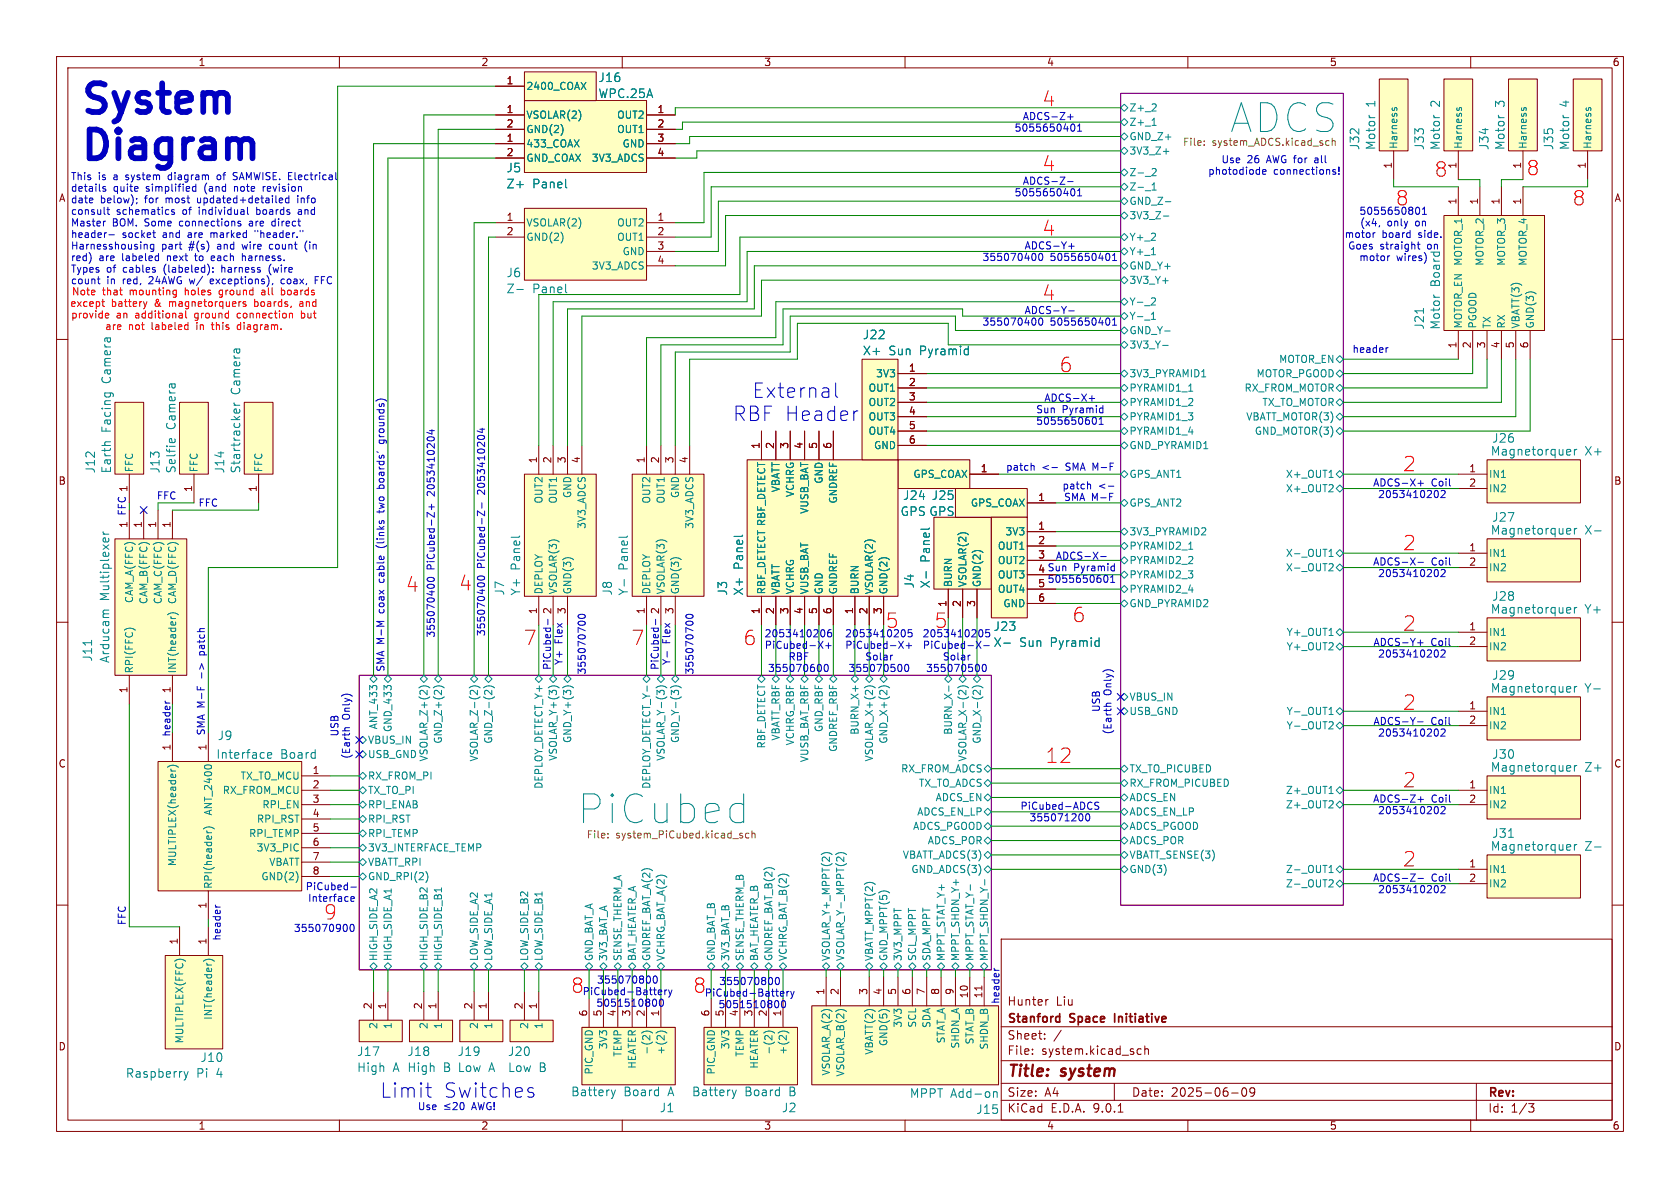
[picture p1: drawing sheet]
<svg xmlns="http://www.w3.org/2000/svg" width="297mm" height="210mm" viewBox="0 0 297 210" stroke-linecap="round" stroke-linejoin="round" font-family="sans-serif">
<defs><g id="words">
<g font-size="7.1" fill="#0000c2">
<text x="14" y="21.6">System</text>
<text x="14" y="29.7">Diagram</text>
</g>
<g font-size="7.1" fill="#848400">
<text x="217.2" y="23.9">ADCS</text>
<text x="101.9" y="146.1">PiCubed</text>
</g>
<g font-size="3.5" fill="#0000c2">
<text x="184.2" y="19">4</text>
<text x="184.2" y="30.5">4</text>
<text x="184.2" y="41.9">4</text>
<text x="133" y="70.6">External</text>
<text x="129.6" y="74.7">RBF Header</text>
<text x="248" y="125.7">2</text>
<text x="248" y="139.4">2</text>
<text x="57.2" y="162.8">9</text>
<text x="67.2" y="194.3">Limit</text>
<text x="78.4" y="194.3">Switches</text>
</g>
<g font-size="3.5" fill="#f00">
<text x="253.6" y="31.5">8</text>
<text x="269.8" y="31.2">8</text>
<text x="246.7" y="36.6">8</text>
<text x="278" y="36.6">8</text>
<text x="184.2" y="53.3">4</text>
<text x="187.3" y="66">6</text>
<text x="248" y="83.5">2</text>
<text x="248" y="97.5">2</text>
<text x="71.7" y="104.9">4</text>
<text x="81.1" y="104.6">4</text>
<text x="156.5" y="111.2">5</text>
<text x="165.2" y="111.2">5</text>
<text x="189.6" y="110.2">6</text>
<text x="248" y="111.7">2</text>
<text x="92.5" y="114.3">7</text>
<text x="111.6" y="114.3">7</text>
<text x="131.4" y="114.3">6</text>
<text x="184.8" y="135.1">12</text>
<text x="248" y="153.4">2</text>
<text x="100.9" y="175.7">8</text>
<text x="122.5" y="175.7">8</text>
</g>
<g font-size="2.8" fill="#840000">
<text x="178" y="190.9">Title:</text>
<text x="187.7" y="190.9">system</text>
</g>
<g font-size="2.1" fill="#008484">
<text x="105.7" y="14.7">J16</text>
<text x="105.7" y="17.5">WPC.25A</text>
<text x="243.3" y="19" transform="rotate(-90 243.3 19)">1</text>
<text x="254.8" y="19" transform="rotate(-90 254.8 19)">2</text>
<text x="266.2" y="19" transform="rotate(-90 266.2 19)">3</text>
<text x="277.6" y="19" transform="rotate(-90 277.6 19)">4</text>
<text x="240.5" y="26.6" transform="rotate(-90 240.5 26.6)">J32</text>
<text x="243.3" y="26.6" transform="rotate(-90 243.3 26.6)">Motor</text>
<text x="251.9" y="26.6" transform="rotate(-90 251.9 26.6)">J33</text>
<text x="254.8" y="26.6" transform="rotate(-90 254.8 26.6)">Motor</text>
<text x="263.4" y="26.6" transform="rotate(-90 263.4 26.6)">J34</text>
<text x="266.2" y="26.6" transform="rotate(-90 266.2 26.6)">Motor</text>
<text x="274.8" y="26.6" transform="rotate(-90 274.8 26.6)">J35</text>
<text x="277.6" y="26.6" transform="rotate(-90 277.6 26.6)">Motor</text>
<text x="89.5" y="30.7">J5</text>
<text x="89.5" y="33.5">Z+</text>
<text x="94.1" y="33.5">Panel</text>
<text x="89.5" y="49.2">J6</text>
<text x="89.5" y="52">Z-</text>
<text x="94.1" y="52">Panel</text>
<text x="254.8" y="50.7" transform="rotate(-90 254.8 50.7)">Board</text>
<text x="251.9" y="58.4" transform="rotate(-90 251.9 58.4)">J21</text>
<text x="254.8" y="58.4" transform="rotate(-90 254.8 58.4)">Motor</text>
<text x="152.5" y="60.2">J22</text>
<text x="152.5" y="63">X+</text>
<text x="157.1" y="63">Sun</text>
<text x="162.6" y="63">Pyramid</text>
<text x="19.8" y="67.7" transform="rotate(-90 19.8 67.7)">Camera</text>
<text x="42.7" y="69.8" transform="rotate(-90 42.7 69.8)">Camera</text>
<text x="19.8" y="76.5" transform="rotate(-90 19.8 76.5)">Facing</text>
<text x="31.3" y="76" transform="rotate(-90 31.3 76)">Camera</text>
<text x="17" y="83.8" transform="rotate(-90 17 83.8)">J12</text>
<text x="19.8" y="83.8" transform="rotate(-90 19.8 83.8)">Earth</text>
<text x="28.4" y="83.8" transform="rotate(-90 28.4 83.8)">J13</text>
<text x="31.3" y="83.8" transform="rotate(-90 31.3 83.8)">Selfie</text>
<text x="39.9" y="83.8" transform="rotate(-90 39.9 83.8)">J14</text>
<text x="42.7" y="83.8" transform="rotate(-90 42.7 83.8)">Startracker</text>
<text x="263.5" y="80.7">Magnetorquer</text>
<text x="263.7" y="78.5">J26</text>
<text x="280.2" y="80.7">X+</text>
<text x="159.6" y="88.6">J24</text>
<text x="164.6" y="88.6">J25</text>
<text x="159.1" y="91.4">GPS GPS</text>
<text x="263.5" y="94.7">Magnetorquer</text>
<text x="263.7" y="92.4">J27</text>
<text x="280.2" y="94.7">X-</text>
<text x="92.2" y="100.8" transform="rotate(-90 92.2 100.8)">Panel</text>
<text x="111.2" y="100.8" transform="rotate(-90 111.2 100.8)">Panel</text>
<text x="131.6" y="100.7" transform="rotate(-90 131.6 100.7)">Panel</text>
<text x="164.6" y="99.4" transform="rotate(-90 164.6 99.4)">Panel</text>
<text x="19.5" y="106.3" transform="rotate(-90 19.5 106.3)">Multiplexer</text>
<text x="89.3" y="105.4" transform="rotate(-90 89.3 105.4)">J7</text>
<text x="92.2" y="105.4" transform="rotate(-90 92.2 105.4)">Y+</text>
<text x="108.4" y="105.4" transform="rotate(-90 108.4 105.4)">J8</text>
<text x="111.2" y="105.4" transform="rotate(-90 111.2 105.4)">Y-</text>
<text x="128.8" y="105.4" transform="rotate(-90 128.8 105.4)">J3</text>
<text x="131.6" y="105.4" transform="rotate(-90 131.6 105.4)">X+</text>
<text x="161.8" y="104.1" transform="rotate(-90 161.8 104.1)">J4</text>
<text x="164.6" y="104.1" transform="rotate(-90 164.6 104.1)">X-</text>
<text x="263.7" y="106.4">J28</text>
<text x="175.6" y="111.7">J23</text>
<text x="263.5" y="108.7">Magnetorquer</text>
<text x="280.2" y="108.7">Y+</text>
<text x="16.5" y="117" transform="rotate(-90 16.5 117)">J11</text>
<text x="19.5" y="117.3" transform="rotate(-90 19.5 117.3)">Arducam</text>
<text x="175.6" y="114.6">X-</text>
<text x="180.2" y="114.6">Sun</text>
<text x="185.7" y="114.6">Pyramid</text>
<text x="263.5" y="122.7">Magnetorquer</text>
<text x="263.7" y="120.4">J29</text>
<text x="280.2" y="122.7">Y-</text>
<text x="38.4" y="131">J9</text>
<text x="38.2" y="134.3">Interface</text>
<text x="49.6" y="134.3">Board</text>
<text x="263.5" y="136.6">Magnetorquer</text>
<text x="263.7" y="134.3">J30</text>
<text x="280.2" y="136.6">Z+</text>
<text x="263.7" y="148.3">J31</text>
<text x="263.5" y="150.6">Magnetorquer</text>
<text x="280.2" y="150.6">Z-</text>
<text x="22.2" y="190.7">Raspberry</text>
<text x="34.7" y="190.7">Pi</text>
<text x="35.4" y="187.9">J10</text>
<text x="38.3" y="190.7">4</text>
<text x="63" y="186.9">J17</text>
<text x="63" y="189.7">High</text>
<text x="69.4" y="189.7">A High</text>
<text x="71.9" y="186.9">J18</text>
<text x="78.3" y="189.7">B Low</text>
<text x="80.8" y="186.9">J19</text>
<text x="86.4" y="189.7">A</text>
<text x="89.7" y="186.9">J20</text>
<text x="89.7" y="189.7">Low</text>
<text x="95.2" y="189.7">B</text>
<text x="100.9" y="194">Battery</text>
<text x="110.3" y="194">Board</text>
<text x="116.6" y="196.8">J1</text>
<text x="118.2" y="194">A</text>
<text x="122.3" y="194">Battery</text>
<text x="131.6" y="194">Board</text>
<text x="138.1" y="196.8">J2</text>
<text x="139.5" y="194">B</text>
<text x="160.8" y="194.3">MPPT Add-on</text>
<text x="172.5" y="197.1">J15</text>
</g>
<g font-size="2.1" fill="#840000">
<text x="178" y="178">Hunter</text>
<text x="186.7" y="178">Liu</text>
<text x="178" y="184">Sheet:</text>
<text x="178" y="181.2">Stanford</text>
<text x="189.2" y="181.2">Space</text>
<text x="197.7" y="181.2">Initiative</text>
<text x="178" y="186.7">File:</text>
<text x="184.1" y="186.7">system.kicad_sch</text>
<text x="178" y="196.9">KiCad</text>
<text x="178" y="194.1">Size:</text>
<text x="184.7" y="194.1">A4</text>
<text x="185.7" y="196.9">E.D.A.</text>
<text x="193.3" y="196.9">9.0.1</text>
<text x="200" y="194.1">Date:</text>
<text x="207" y="194.1">2025-06-09</text>
<text x="263" y="194.3">Rev:</text>
<text x="263" y="196.9">Id:</text>
<text x="267.1" y="196.9">1/3</text>
</g>
<g font-size="1.8" fill="#840000">
<text x="35" y="11.9">1</text>
<text x="85" y="11.9">2</text>
<text x="135" y="11.9">3</text>
<text x="185" y="11.9">4</text>
<text x="235" y="11.9">5</text>
<text x="285" y="11.9">6</text>
<text x="89.5" y="15">1</text>
<text x="89.5" y="20.1">1</text>
<text x="89.5" y="22.6">2</text>
<text x="116.1" y="20.1">1</text>
<text x="116.1" y="22.6">2</text>
<text x="89.5" y="25.1">1</text>
<text x="89.5" y="27.7">2</text>
<text x="116.1" y="25.1">3</text>
<text x="116.1" y="27.7">4</text>
<text x="246.1" y="29.9" transform="rotate(-90 246.1 29.9)">1</text>
<text x="257.6" y="29.9" transform="rotate(-90 257.6 29.9)">1</text>
<text x="269" y="29.9" transform="rotate(-90 269 29.9)">1</text>
<text x="280.4" y="29.9" transform="rotate(-90 280.4 29.9)">1</text>
<text x="10.3" y="35.9">A</text>
<text x="285.3" y="35.9">A</text>
<text x="89.5" y="39.1">1</text>
<text x="89.5" y="41.7">2</text>
<text x="116.1" y="39.1">1</text>
<text x="116.1" y="41.7">2</text>
<text x="257.6" y="36.3" transform="rotate(-90 257.6 36.3)">1</text>
<text x="261.4" y="36.3" transform="rotate(-90 261.4 36.3)">1</text>
<text x="265.2" y="36.3" transform="rotate(-90 265.2 36.3)">1</text>
<text x="269" y="36.3" transform="rotate(-90 269 36.3)">1</text>
<text x="116.1" y="44.2">3</text>
<text x="116.1" y="46.7">4</text>
<text x="160.6" y="65.8">1</text>
<text x="257.6" y="61.7" transform="rotate(-90 257.6 61.7)">1</text>
<text x="260.1" y="61.7" transform="rotate(-90 260.1 61.7)">2</text>
<text x="262.6" y="61.7" transform="rotate(-90 262.6 61.7)">3</text>
<text x="265.2" y="61.7" transform="rotate(-90 265.2 61.7)">4</text>
<text x="267.7" y="61.7" transform="rotate(-90 267.7 61.7)">5</text>
<text x="270.3" y="61.7" transform="rotate(-90 270.3 61.7)">6</text>
<text x="160.6" y="68.3">2</text>
<text x="160.6" y="70.9">3</text>
<text x="160.6" y="73.4">4</text>
<text x="160.6" y="75.9">5</text>
<text x="95" y="82" transform="rotate(-90 95 82)">1</text>
<text x="97.5" y="82" transform="rotate(-90 97.5 82)">2</text>
<text x="100.1" y="82" transform="rotate(-90 100.1 82)">3</text>
<text x="102.6" y="82" transform="rotate(-90 102.6 82)">4</text>
<text x="114" y="82" transform="rotate(-90 114 82)">1</text>
<text x="116.6" y="82" transform="rotate(-90 116.6 82)">2</text>
<text x="119.1" y="82" transform="rotate(-90 119.1 82)">3</text>
<text x="121.7" y="82" transform="rotate(-90 121.7 82)">4</text>
<text x="134.4" y="79.4" transform="rotate(-90 134.4 79.4)">1</text>
<text x="136.9" y="79.4" transform="rotate(-90 136.9 79.4)">2</text>
<text x="139.4" y="79.4" transform="rotate(-90 139.4 79.4)">3</text>
<text x="142" y="79.4" transform="rotate(-90 142 79.4)">4</text>
<text x="144.5" y="79.4" transform="rotate(-90 144.5 79.4)">5</text>
<text x="147.1" y="79.4" transform="rotate(-90 147.1 79.4)">6</text>
<text x="160.6" y="78.5">6</text>
<text x="173.3" y="83.6">1</text>
<text x="259.6" y="83.6">1</text>
<text x="10.3" y="85.9">B</text>
<text x="34" y="87.1" transform="rotate(-90 34 87.1)">1</text>
<text x="45.5" y="87.1" transform="rotate(-90 45.5 87.1)">1</text>
<text x="183.4" y="88.6">1</text>
<text x="259.6" y="86.1">2</text>
<text x="285.3" y="85.9">B</text>
<text x="25.1" y="93.4" transform="rotate(-90 25.1 93.4)">1</text>
<text x="27.7" y="93.4" transform="rotate(-90 27.7 93.4)">1</text>
<text x="30.2" y="93.4" transform="rotate(-90 30.2 93.4)">1</text>
<text x="183.4" y="93.7">1</text>
<text x="183.4" y="96.3">2</text>
<text x="183.4" y="98.8">3</text>
<text x="183.4" y="101.3">4</text>
<text x="259.6" y="97.5">1</text>
<text x="259.6" y="100.1">2</text>
<text x="167.4" y="107.4" transform="rotate(-90 167.4 107.4)">1</text>
<text x="169.9" y="107.4" transform="rotate(-90 169.9 107.4)">2</text>
<text x="172.5" y="107.4" transform="rotate(-90 172.5 107.4)">3</text>
<text x="183.4" y="103.9">5</text>
<text x="183.4" y="106.4">6</text>
<text x="95" y="108.7" transform="rotate(-90 95 108.7)">1</text>
<text x="97.5" y="108.7" transform="rotate(-90 97.5 108.7)">2</text>
<text x="100.1" y="108.7" transform="rotate(-90 100.1 108.7)">3</text>
<text x="114" y="108.7" transform="rotate(-90 114 108.7)">1</text>
<text x="116.6" y="108.7" transform="rotate(-90 116.6 108.7)">2</text>
<text x="119.1" y="108.7" transform="rotate(-90 119.1 108.7)">3</text>
<text x="134.4" y="108.7" transform="rotate(-90 134.4 108.7)">1</text>
<text x="136.9" y="108.7" transform="rotate(-90 136.9 108.7)">2</text>
<text x="139.4" y="108.7" transform="rotate(-90 139.4 108.7)">3</text>
<text x="142" y="108.7" transform="rotate(-90 142 108.7)">4</text>
<text x="144.5" y="108.7" transform="rotate(-90 144.5 108.7)">5</text>
<text x="147.1" y="108.7" transform="rotate(-90 147.1 108.7)">6</text>
<text x="150.9" y="108.7" transform="rotate(-90 150.9 108.7)">1</text>
<text x="153.4" y="108.7" transform="rotate(-90 153.4 108.7)">2</text>
<text x="156" y="108.7" transform="rotate(-90 156 108.7)">3</text>
<text x="259.6" y="111.5">1</text>
<text x="259.6" y="114">2</text>
<text x="22.6" y="122.6" transform="rotate(-90 22.6 122.6)">1</text>
<text x="30.2" y="122.6" transform="rotate(-90 30.2 122.6)">1</text>
<text x="259.6" y="125.5">1</text>
<text x="259.6" y="128">2</text>
<text x="10.3" y="135.9">C</text>
<text x="30.2" y="132.8" transform="rotate(-90 30.2 132.8)">1</text>
<text x="36.6" y="132.8" transform="rotate(-90 36.6 132.8)">1</text>
<text x="55.2" y="136.9">1</text>
<text x="285.3" y="135.9">C</text>
<text x="55.2" y="139.4">2</text>
<text x="55.2" y="142">3</text>
<text x="259.6" y="139.4">1</text>
<text x="259.6" y="142">2</text>
<text x="55.2" y="144.5">4</text>
<text x="55.2" y="147.1">5</text>
<text x="55.2" y="149.6">6</text>
<text x="55.2" y="152.1">7</text>
<text x="55.2" y="154.7">8</text>
<text x="259.6" y="153.4">1</text>
<text x="259.6" y="156">2</text>
<text x="36.6" y="160.7" transform="rotate(-90 36.6 160.7)">1</text>
<text x="31.5" y="167.1" transform="rotate(-90 31.5 167.1)">1</text>
<text x="36.6" y="167.1" transform="rotate(-90 36.6 167.1)">1</text>
<text x="65.8" y="178.5" transform="rotate(-90 65.8 178.5)">2</text>
<text x="68.3" y="178.5" transform="rotate(-90 68.3 178.5)">1</text>
<text x="74.7" y="178.5" transform="rotate(-90 74.7 178.5)">2</text>
<text x="77.2" y="178.5" transform="rotate(-90 77.2 178.5)">1</text>
<text x="83.6" y="178.5" transform="rotate(-90 83.6 178.5)">2</text>
<text x="86.1" y="178.5" transform="rotate(-90 86.1 178.5)">1</text>
<text x="92.5" y="178.5" transform="rotate(-90 92.5 178.5)">2</text>
<text x="95" y="178.5" transform="rotate(-90 95 178.5)">1</text>
<text x="103.9" y="179.8" transform="rotate(-90 103.9 179.8)">6</text>
<text x="106.4" y="179.8" transform="rotate(-90 106.4 179.8)">5</text>
<text x="109" y="179.8" transform="rotate(-90 109 179.8)">4</text>
<text x="111.5" y="179.8" transform="rotate(-90 111.5 179.8)">3</text>
<text x="114" y="179.8" transform="rotate(-90 114 179.8)">2</text>
<text x="116.6" y="179.8" transform="rotate(-90 116.6 179.8)">1</text>
<text x="125.5" y="179.8" transform="rotate(-90 125.5 179.8)">6</text>
<text x="128" y="179.8" transform="rotate(-90 128 179.8)">5</text>
<text x="130.6" y="179.8" transform="rotate(-90 130.6 179.8)">4</text>
<text x="133.1" y="179.8" transform="rotate(-90 133.1 179.8)">3</text>
<text x="135.6" y="179.8" transform="rotate(-90 135.6 179.8)">2</text>
<text x="138.2" y="179.8" transform="rotate(-90 138.2 179.8)">1</text>
<text x="145.8" y="176" transform="rotate(-90 145.8 176)">1</text>
<text x="148.3" y="176" transform="rotate(-90 148.3 176)">2</text>
<text x="153.4" y="176" transform="rotate(-90 153.4 176)">3</text>
<text x="156" y="176" transform="rotate(-90 156 176)">4</text>
<text x="158.5" y="176" transform="rotate(-90 158.5 176)">5</text>
<text x="161" y="176" transform="rotate(-90 161 176)">6</text>
<text x="163.6" y="176" transform="rotate(-90 163.6 176)">7</text>
<text x="166.1" y="176" transform="rotate(-90 166.1 176)">8</text>
<text x="168.7" y="176" transform="rotate(-90 168.7 176)">9</text>
<text x="171.2" y="176.6" transform="rotate(-90 171.2 176.6)">10</text>
<text x="173.7" y="176.6" transform="rotate(-90 173.7 176.6)">11</text>
<text x="10.3" y="185.9">D</text>
<text x="285.3" y="185.9">D</text>
<text x="35" y="199.9">1</text>
<text x="85" y="199.9">2</text>
<text x="135" y="199.9">3</text>
<text x="185" y="199.9">4</text>
<text x="235" y="199.9">5</text>
<text x="285" y="199.9">6</text>
</g>
<g font-size="1.8" fill="#008484">
<text x="93" y="16.1">2400_COAX</text>
<text x="93" y="21.2">VSOLAR(2)</text>
<text x="93" y="23.7">GND(2)</text>
<text x="109" y="21.2">OUT2</text>
<text x="109" y="23.7">OUT1</text>
<text x="199.6" y="22.5">Z+_1</text>
<text x="199.6" y="19.9">Z+_2</text>
<text x="93" y="26.3">433_COAX</text>
<text x="93" y="28.8">GND_COAX</text>
<text x="104.5" y="28.8">3V3_ADCS</text>
<text x="110" y="26.3">GND</text>
<text x="199.6" y="27.5">3V3_Z+</text>
<text x="199.6" y="25">GND_Z+</text>
<text x="247.2" y="26.4" transform="rotate(-90 247.2 26.4)">Harness</text>
<text x="258.7" y="26.4" transform="rotate(-90 258.7 26.4)">Harness</text>
<text x="270.1" y="26.4" transform="rotate(-90 270.1 26.4)">Harness</text>
<text x="281.5" y="26.4" transform="rotate(-90 281.5 26.4)">Harness</text>
<text x="199.6" y="33.9">Z-_1</text>
<text x="199.6" y="31.3">Z-_2</text>
<text x="93" y="40.2">VSOLAR(2)</text>
<text x="109" y="40.2">OUT2</text>
<text x="199.6" y="39">3V3_Z-</text>
<text x="199.6" y="36.4">GND_Z-</text>
<text x="93" y="42.8">GND(2)</text>
<text x="104.5" y="47.9">3V3_ADCS</text>
<text x="109" y="42.8">OUT1</text>
<text x="110" y="45.3">GND</text>
<text x="199.6" y="47.9">GND_Y+</text>
<text x="199.6" y="45.3">Y+_1</text>
<text x="199.6" y="42.8">Y+_2</text>
<text x="262.5" y="47.1" transform="rotate(-90 262.5 47.1)">MOTOR_2</text>
<text x="266.3" y="47.1" transform="rotate(-90 266.3 47.1)">MOTOR_3</text>
<text x="270.1" y="47.1" transform="rotate(-90 270.1 47.1)">MOTOR_4</text>
<text x="199.6" y="50.4">3V3_Y+</text>
<text x="199.6" y="59.3">GND_Y-</text>
<text x="199.6" y="56.7">Y-_1</text>
<text x="199.6" y="54.2">Y-_2</text>
<text x="258.7" y="58.2" transform="rotate(-90 258.7 58.2)">MOTOR_EN MOTOR_1</text>
<text x="261.2" y="58.2" transform="rotate(-90 261.2 58.2)">PGOOD</text>
<text x="263.8" y="58.2" transform="rotate(-90 263.8 58.2)">TX</text>
<text x="266.3" y="58.2" transform="rotate(-90 266.3 58.2)">RX</text>
<text x="268.8" y="58.2" transform="rotate(-90 268.8 58.2)">VBATT(3)</text>
<text x="271.4" y="58.2" transform="rotate(-90 271.4 58.2)">GND(3)</text>
<text x="199.6" y="61.8">3V3_Y-</text>
<text x="226" y="64.4">MOTOR_EN</text>
<text x="153.5" y="69.4">OUT1</text>
<text x="153.5" y="72">OUT2</text>
<text x="154.8" y="66.9">3V3</text>
<text x="199.6" y="66.9">3V3_PYRAMID1</text>
<text x="199.6" y="69.4">PYRAMID1_1</text>
<text x="199.6" y="72">PYRAMID1_2</text>
<text x="219.9" y="69.4">RX_FROM_MOTOR</text>
<text x="222" y="66.9">MOTOR_PGOOD</text>
<text x="223.1" y="72">TX_TO_MOTOR</text>
<text x="153.5" y="74.5">OUT3</text>
<text x="153.5" y="77.1">OUT4</text>
<text x="199.6" y="74.5">PYRAMID1_3</text>
<text x="199.6" y="77.1">PYRAMID1_4</text>
<text x="220.2" y="74.5">VBATT_MOTOR(3)</text>
<text x="221.7" y="77.1">GND_MOTOR(3)</text>
<text x="23.7" y="83.6" transform="rotate(-90 23.7 83.6)">FFC</text>
<text x="35.2" y="83.6" transform="rotate(-90 35.2 83.6)">FFC</text>
<text x="46.6" y="83.6" transform="rotate(-90 46.6 83.6)">FFC</text>
<text x="154.4" y="79.6">GND</text>
<text x="199.6" y="79.6">GND_PYRAMID1</text>
<text x="96.1" y="89.1" transform="rotate(-90 96.1 89.1)">OUT2</text>
<text x="98.7" y="89.1" transform="rotate(-90 98.7 89.1)">OUT1</text>
<text x="101.2" y="88.1" transform="rotate(-90 101.2 88.1)">GND</text>
<text x="115.2" y="89.1" transform="rotate(-90 115.2 89.1)">OUT2</text>
<text x="117.7" y="89.1" transform="rotate(-90 117.7 89.1)">OUT1</text>
<text x="120.2" y="88.1" transform="rotate(-90 120.2 88.1)">GND</text>
<text x="138" y="87.1" transform="rotate(-90 138 87.1)">VBATT</text>
<text x="140.6" y="88" transform="rotate(-90 140.6 88)">VCHRG</text>
<text x="145.6" y="85.6" transform="rotate(-90 145.6 85.6)">GND</text>
<text x="148.2" y="89.1" transform="rotate(-90 148.2 89.1)">GNDREF</text>
<text x="161.4" y="84.7">GPS_COAX</text>
<text x="171.5" y="89.8">GPS_COAX</text>
<text x="199.6" y="84.7">GPS_ANT1</text>
<text x="199.6" y="89.8">GPS_ANT2</text>
<text x="227.2" y="84.7">X+_OUT1</text>
<text x="227.2" y="87.2">X+_OUT2</text>
<text x="263.1" y="84.7">IN1</text>
<text x="263.1" y="87.2">IN2</text>
<text x="103.7" y="93.6" transform="rotate(-90 103.7 93.6)">3V3_ADCS</text>
<text x="122.8" y="93.6" transform="rotate(-90 122.8 93.6)">3V3_ADCS</text>
<text x="143.1" y="90.9" transform="rotate(-90 143.1 90.9)">VUSB_BAT</text>
<text x="177.6" y="94.8">3V3</text>
<text x="199.6" y="94.8">3V3_PYRAMID2</text>
<text x="176.3" y="97.4">OUT1</text>
<text x="176.3" y="99.9">OUT2</text>
<text x="199.6" y="97.4">PYRAMID2_1</text>
<text x="199.6" y="99.9">PYRAMID2_2</text>
<text x="227.2" y="98.7">X-_OUT1</text>
<text x="227.2" y="101.2">X-_OUT2</text>
<text x="263.1" y="98.7">IN1</text>
<text x="263.1" y="101.2">IN2</text>
<text x="23.7" y="106.7" transform="rotate(-90 23.7 106.7)">CAM_A(FFC)</text>
<text x="26.3" y="106.9" transform="rotate(-90 26.3 106.9)">CAM_B(FFC)</text>
<text x="28.8" y="106.9" transform="rotate(-90 28.8 106.9)">CAM_C(FFC)</text>
<text x="31.3" y="106.9" transform="rotate(-90 31.3 106.9)">CAM_D(FFC)</text>
<text x="96.1" y="105.2" transform="rotate(-90 96.1 105.2)">DEPLOY</text>
<text x="98.7" y="105.2" transform="rotate(-90 98.7 105.2)">VSOLAR(3)</text>
<text x="101.2" y="105.2" transform="rotate(-90 101.2 105.2)">GND(3)</text>
<text x="115.2" y="105.2" transform="rotate(-90 115.2 105.2)">DEPLOY</text>
<text x="117.7" y="105.2" transform="rotate(-90 117.7 105.2)">VSOLAR(3)</text>
<text x="120.2" y="105.2" transform="rotate(-90 120.2 105.2)">GND(3)</text>
<text x="135.5" y="105.2" transform="rotate(-90 135.5 105.2)">RBF_DETECT RBF_DETECT</text>
<text x="138" y="105.2" transform="rotate(-90 138 105.2)">VBATT</text>
<text x="140.6" y="105.2" transform="rotate(-90 140.6 105.2)">VCHRG</text>
<text x="143.1" y="105.2" transform="rotate(-90 143.1 105.2)">VUSB_BAT</text>
<text x="145.6" y="105.2" transform="rotate(-90 145.6 105.2)">GND</text>
<text x="148.2" y="105.2" transform="rotate(-90 148.2 105.2)">GNDREF</text>
<text x="152" y="105.2" transform="rotate(-90 152 105.2)">BURN</text>
<text x="154.5" y="105.2" transform="rotate(-90 154.5 105.2)">VSOLAR(2)</text>
<text x="157.1" y="105.2" transform="rotate(-90 157.1 105.2)">GND(2)</text>
<text x="168.5" y="103.9" transform="rotate(-90 168.5 103.9)">BURN</text>
<text x="171" y="103.9" transform="rotate(-90 171 103.9)">VSOLAR(2)</text>
<text x="173.6" y="103.9" transform="rotate(-90 173.6 103.9)">GND(2)</text>
<text x="176.3" y="102.5">OUT3</text>
<text x="176.3" y="105">OUT4</text>
<text x="177.3" y="107.5">GND</text>
<text x="199.6" y="107.5">GND_PYRAMID2</text>
<text x="199.6" y="102.5">PYRAMID2_3</text>
<text x="199.6" y="105">PYRAMID2_4</text>
<text x="227.4" y="112.6">Y+_OUT1</text>
<text x="263.1" y="112.6">IN1</text>
<text x="23.7" y="119.1" transform="rotate(-90 23.7 119.1)">RPI(FFC)</text>
<text x="31.3" y="119.1" transform="rotate(-90 31.3 119.1)">INT(header)</text>
<text x="227.4" y="115.2">Y+_OUT2</text>
<text x="263.1" y="115.2">IN2</text>
<text x="199.6" y="124.1">VBUS_IN</text>
<text x="65" y="131.7">VBUS_IN</text>
<text x="66.9" y="129" transform="rotate(-90 66.9 129)">ANT_433</text>
<text x="69.4" y="129.5" transform="rotate(-90 69.4 129.5)">GND_433</text>
<text x="78.3" y="131.6" transform="rotate(-90 78.3 131.6)">GND_Z+(2)</text>
<text x="87.2" y="131.6" transform="rotate(-90 87.2 131.6)">GND_Z-(2)</text>
<text x="101.2" y="131.4" transform="rotate(-90 101.2 131.4)">GND_Y+(3)</text>
<text x="120.2" y="131.4" transform="rotate(-90 120.2 131.4)">GND_Y-(3)</text>
<text x="138" y="131" transform="rotate(-90 138 131)">VBATT_RBF</text>
<text x="140.6" y="131.9" transform="rotate(-90 140.6 131.9)">VCHRG_RBF</text>
<text x="145.6" y="129.5" transform="rotate(-90 145.6 129.5)">GND_RBF</text>
<text x="152" y="130" transform="rotate(-90 152 130)">BURN_X+</text>
<text x="157.1" y="131.6" transform="rotate(-90 157.1 131.6)">GND_X+(2)</text>
<text x="168.5" y="130" transform="rotate(-90 168.5 130)">BURN_X-</text>
<text x="173.6" y="131.6" transform="rotate(-90 173.6 131.6)">GND_X-(2)</text>
<text x="199.6" y="126.6">USB_GND</text>
<text x="227.4" y="126.6">Y-_OUT1</text>
<text x="227.4" y="129.1">Y-_OUT2</text>
<text x="263.1" y="126.6">IN1</text>
<text x="263.1" y="129.1">IN2</text>
<text x="65" y="134.2">USB_GND</text>
<text x="75.8" y="134.7" transform="rotate(-90 75.8 134.7)">VSOLAR_Z+(2)</text>
<text x="84.7" y="134.7" transform="rotate(-90 84.7 134.7)">VSOLAR_Z-(2)</text>
<text x="98.7" y="134.6" transform="rotate(-90 98.7 134.6)">VSOLAR_Y+(3)</text>
<text x="117.7" y="134.6" transform="rotate(-90 117.7 134.6)">VSOLAR_Y-(3)</text>
<text x="135.5" y="132.4" transform="rotate(-90 135.5 132.4)">RBF_DETECT</text>
<text x="143.1" y="134.8" transform="rotate(-90 143.1 134.8)">VUSB_BAT_RBF</text>
<text x="148.2" y="133" transform="rotate(-90 148.2 133)">GNDREF_RBF</text>
<text x="154.5" y="134.7" transform="rotate(-90 154.5 134.7)">VSOLAR_X+(2)</text>
<text x="159.2" y="136.8">RX_FROM_ADCS</text>
<text x="171" y="134.7" transform="rotate(-90 171 134.7)">VSOLAR_X-(2)</text>
<text x="199.6" y="136.8">TX_TO_PICUBED</text>
<text x="39.3" y="140.6">RX_FROM_MCU</text>
<text x="42.4" y="138">TX_TO_MCU</text>
<text x="46.3" y="143.1">RPI_EN</text>
<text x="65" y="143.1">RPI_ENAB</text>
<text x="65" y="138">RX_FROM_PI</text>
<text x="65" y="140.6">TX_TO_PI</text>
<text x="96.1" y="139.5" transform="rotate(-90 96.1 139.5)">DEPLOY_DETECT_Y+</text>
<text x="115.2" y="139.5" transform="rotate(-90 115.2 139.5)">DEPLOY_DETECT_Y-</text>
<text x="162.3" y="139.3">TX_TO_ADCS</text>
<text x="165.3" y="141.8">ADCS_EN</text>
<text x="199.6" y="141.8">ADCS_EN</text>
<text x="199.6" y="139.3">RX_FROM_PICUBED</text>
<text x="227.2" y="140.6">Z+_OUT1</text>
<text x="227.2" y="143.1">Z+_OUT2</text>
<text x="263.1" y="140.6">IN1</text>
<text x="263.1" y="143.1">IN2</text>
<text x="37.7" y="144.3" transform="rotate(-90 37.7 144.3)">ANT_2400</text>
<text x="43.9" y="148.2">RPI_TEMP</text>
<text x="45.3" y="145.6">RPI_RST</text>
<text x="65" y="145.6">RPI_RST</text>
<text x="65" y="148.2">RPI_TEMP</text>
<text x="161.3" y="146.9">ADCS_PGOOD</text>
<text x="162" y="144.4">ADCS_EN_LP</text>
<text x="163.9" y="149.5">ADCS_POR</text>
<text x="199.6" y="144.4">ADCS_EN_LP</text>
<text x="199.6" y="146.9">ADCS_PGOOD</text>
<text x="199.6" y="149.5">ADCS_POR</text>
<text x="31.3" y="153.2" transform="rotate(-90 31.3 153.2)">MULTIPLEX(header)</text>
<text x="45.3" y="150.7">3V3_PIC</text>
<text x="46.1" y="155.8">GND(2)</text>
<text x="47.5" y="153.3">VBATT</text>
<text x="65" y="150.7">3V3_INTERFACE_TEMP</text>
<text x="65" y="155.8">GND_RPI(2)</text>
<text x="65" y="153.3">VBATT_RPI</text>
<text x="159.5" y="152">VBATT_ADCS(3)</text>
<text x="161" y="154.5">GND_ADCS(3)</text>
<text x="199.6" y="154.5">GND(3)</text>
<text x="199.6" y="152">VBATT_SENSE(3)</text>
<text x="227.2" y="154.5">Z-_OUT1</text>
<text x="263.1" y="154.5">IN1</text>
<text x="37.7" y="157.2" transform="rotate(-90 37.7 157.2)">RPI(header)</text>
<text x="227.2" y="157.1">Z-_OUT2</text>
<text x="263.1" y="157.1">IN2</text>
<text x="66.9" y="170" transform="rotate(-90 66.9 170)">HIGH_SIDE_A2</text>
<text x="69.4" y="170" transform="rotate(-90 69.4 170)">HIGH_SIDE_A1</text>
<text x="75.8" y="170" transform="rotate(-90 75.8 170)">HIGH_SIDE_B2</text>
<text x="78.3" y="170" transform="rotate(-90 78.3 170)">HIGH_SIDE_B1</text>
<text x="84.7" y="170" transform="rotate(-90 84.7 170)">LOW_SIDE_A2</text>
<text x="87.2" y="170" transform="rotate(-90 87.2 170)">LOW_SIDE_A1</text>
<text x="93.6" y="170" transform="rotate(-90 93.6 170)">LOW_SIDE_B2</text>
<text x="96.1" y="170" transform="rotate(-90 96.1 170)">LOW_SIDE_B1</text>
<text x="105" y="170" transform="rotate(-90 105 170)">GND_BAT_A</text>
<text x="107.5" y="170" transform="rotate(-90 107.5 170)">3V3_BAT_A</text>
<text x="110.1" y="170" transform="rotate(-90 110.1 170)">SENSE_THERM_A</text>
<text x="112.6" y="170" transform="rotate(-90 112.6 170)">BAT_HEATER_A</text>
<text x="115.2" y="170" transform="rotate(-90 115.2 170)">GNDREF_BAT_A(2)</text>
<text x="117.7" y="170" transform="rotate(-90 117.7 170)">VCHRG_BAT_A(2)</text>
<text x="126.6" y="170" transform="rotate(-90 126.6 170)">GND_BAT_B</text>
<text x="129.1" y="170" transform="rotate(-90 129.1 170)">3V3_BAT_B</text>
<text x="131.7" y="170" transform="rotate(-90 131.7 170)">SENSE_THERM_B</text>
<text x="134.2" y="170" transform="rotate(-90 134.2 170)">BAT_HEATER_B</text>
<text x="136.8" y="170" transform="rotate(-90 136.8 170)">GNDREF_BAT_B(2)</text>
<text x="139.3" y="170" transform="rotate(-90 139.3 170)">VCHRG_BAT_B(2)</text>
<text x="146.9" y="170" transform="rotate(-90 146.9 170)">VSOLAR_Y+_MPPT(2)</text>
<text x="149.5" y="170" transform="rotate(-90 149.5 170)">VSOLAR_Y-_MPPT(2)</text>
<text x="154.5" y="170" transform="rotate(-90 154.5 170)">VBATT_MPPT(2)</text>
<text x="157.1" y="170" transform="rotate(-90 157.1 170)">GND_MPPT(5)</text>
<text x="159.6" y="170" transform="rotate(-90 159.6 170)">3V3_MPPT</text>
<text x="162.2" y="170" transform="rotate(-90 162.2 170)">SCL_MPPT</text>
<text x="164.7" y="170" transform="rotate(-90 164.7 170)">SDA_MPPT</text>
<text x="167.2" y="170" transform="rotate(-90 167.2 170)">MPPT_STAT_Y+</text>
<text x="169.8" y="170" transform="rotate(-90 169.8 170)">MPPT_SHDN_Y+</text>
<text x="172.3" y="170" transform="rotate(-90 172.3 170)">MPPT_STAT_Y-</text>
<text x="174.9" y="170" transform="rotate(-90 174.9 170)">MPPT_SHDN_Y-</text>
<text x="32.6" y="184.5" transform="rotate(-90 32.6 184.5)">MULTIPLEX(FFC)</text>
<text x="37.7" y="180.4" transform="rotate(-90 37.7 180.4)">INT(header)</text>
<text x="66.9" y="182" transform="rotate(-90 66.9 182)">2</text>
<text x="69.4" y="182" transform="rotate(-90 69.4 182)">1</text>
<text x="75.8" y="182" transform="rotate(-90 75.8 182)">2</text>
<text x="78.3" y="182" transform="rotate(-90 78.3 182)">1</text>
<text x="84.7" y="182" transform="rotate(-90 84.7 182)">2</text>
<text x="87.2" y="182" transform="rotate(-90 87.2 182)">1</text>
<text x="93.6" y="182" transform="rotate(-90 93.6 182)">2</text>
<text x="96.1" y="182" transform="rotate(-90 96.1 182)">1</text>
<text x="107.5" y="185.6" transform="rotate(-90 107.5 185.6)">3V3</text>
<text x="129.1" y="185.6" transform="rotate(-90 129.1 185.6)">3V3</text>
<text x="157.1" y="185" transform="rotate(-90 157.1 185)">GND(5)</text>
<text x="159.6" y="181.8" transform="rotate(-90 159.6 181.8)">3V3</text>
<text x="162.2" y="181.8" transform="rotate(-90 162.2 181.8)">SCL</text>
<text x="164.7" y="181.8" transform="rotate(-90 164.7 181.8)">SDA</text>
<text x="167.2" y="184.5" transform="rotate(-90 167.2 184.5)">STAT_A</text>
<text x="169.8" y="185.5" transform="rotate(-90 169.8 185.5)">SHDN_A</text>
<text x="172.3" y="184.7" transform="rotate(-90 172.3 184.7)">STAT_B</text>
<text x="174.9" y="185.6" transform="rotate(-90 174.9 185.6)">SHDN_B</text>
<text x="105" y="190.1" transform="rotate(-90 105 190.1)">PIC_GND</text>
<text x="110.1" y="186.9" transform="rotate(-90 110.1 186.9)">TEMP</text>
<text x="112.6" y="189" transform="rotate(-90 112.6 189)">HEATER</text>
<text x="115.2" y="186.5" transform="rotate(-90 115.2 186.5)">-(2)</text>
<text x="117.7" y="186.5" transform="rotate(-90 117.7 186.5)">+(2)</text>
<text x="126.6" y="190.1" transform="rotate(-90 126.6 190.1)">PIC_GND</text>
<text x="131.7" y="186.9" transform="rotate(-90 131.7 186.9)">TEMP</text>
<text x="134.2" y="189" transform="rotate(-90 134.2 189)">HEATER</text>
<text x="136.8" y="186.5" transform="rotate(-90 136.8 186.5)">-(2)</text>
<text x="139.3" y="186.5" transform="rotate(-90 139.3 186.5)">+(2)</text>
<text x="146.9" y="190.2" transform="rotate(-90 146.9 190.2)">VSOLAR_A(2)</text>
<text x="149.5" y="190.4" transform="rotate(-90 149.5 190.4)">VSOLAR_B(2)</text>
<text x="154.5" y="186.5" transform="rotate(-90 154.5 186.5)">VBATT(2)</text>
</g>
<g font-size="1.8" fill="#0000c2">
<text x="179.3" y="23.5">5055650401</text>
<text x="180.7" y="21.4">ADCS-Z+</text>
<text x="215.9" y="29.1">Use</text>
<text x="220.5" y="29.1">26</text>
<text x="224.1" y="29.1">AWG for</text>
<text x="232.9" y="29.1">all</text>
<text x="12.4" y="32.1">This</text>
<text x="12.4" y="34.1">details</text>
<text x="17.4" y="32.1">is</text>
<text x="20" y="34.1">quite</text>
<text x="20.2" y="32.1">a</text>
<text x="22.5" y="32.1">system</text>
<text x="25.9" y="34.1">simplified</text>
<text x="30.2" y="32.1">diagram</text>
<text x="36.4" y="34.1">(and</text>
<text x="39" y="32.1">of</text>
<text x="41.9" y="34.1">note</text>
<text x="42.1" y="32.1">SAMWISE. Electrical</text>
<text x="47.1" y="34.1">revision</text>
<text x="179.3" y="34.9">5055650401</text>
<text x="180.7" y="32.9">ADCS-Z-</text>
<text x="213.5" y="31.1">photodiode</text>
<text x="225.1" y="31.1">connections!</text>
<text x="12.4" y="36.1">date</text>
<text x="12.4" y="38.2">consult</text>
<text x="12.4" y="40.2">Master</text>
<text x="17.7" y="36.1">below);</text>
<text x="19.8" y="40.2">BOM.</text>
<text x="20.6" y="38.2">schematics</text>
<text x="25.7" y="40.2">Some</text>
<text x="25.7" y="36.1">for</text>
<text x="29.6" y="36.1">most</text>
<text x="32" y="40.2">connections</text>
<text x="32.4" y="38.2">of</text>
<text x="35.3" y="36.1">updated+detailed</text>
<text x="35.4" y="38.2">individual</text>
<text x="44.5" y="40.2">are</text>
<text x="45.8" y="38.2">boards</text>
<text x="48.7" y="40.2">direct</text>
<text x="53.3" y="36.1">info</text>
<text x="53.4" y="38.2">and</text>
<text x="240.2" y="38.2">5055650801</text>
<text x="240.4" y="40.2">(x4,</text>
<text x="245.2" y="40.2">only</text>
<text x="250.3" y="40.2">on</text>
<text x="12.4" y="42.3">header-</text>
<text x="12.4" y="44.3">Harnesshousing</text>
<text x="12.4" y="46.4">red)</text>
<text x="17.5" y="46.4">are</text>
<text x="21.6" y="42.3">socket</text>
<text x="21.7" y="46.4">labeled</text>
<text x="28.6" y="44.3">part</text>
<text x="28.9" y="42.3">and</text>
<text x="29.8" y="46.4">next</text>
<text x="33.5" y="42.3">are</text>
<text x="33.5" y="44.3">#(s)</text>
<text x="35" y="46.4">to</text>
<text x="37.7" y="42.3">marked</text>
<text x="38" y="46.4">each</text>
<text x="38.7" y="44.3">and</text>
<text x="43.3" y="44.3">wire</text>
<text x="43.7" y="46.4">harness.</text>
<text x="45.8" y="42.3">&quot;header.&quot;</text>
<text x="48.3" y="44.3">count</text>
<text x="54.7" y="44.3">(in</text>
<text x="173.6" y="46.3">355070400</text>
<text x="181" y="44.3">ADCS-Y+</text>
<text x="185.7" y="46.3">5055650401</text>
<text x="237.6" y="42.3">motor</text>
<text x="238.2" y="44.3">Goes</text>
<text x="240.2" y="46.4">motor</text>
<text x="243.9" y="44.3">straight</text>
<text x="244.3" y="42.3">board</text>
<text x="246.9" y="46.4">wires)</text>
<text x="250.9" y="42.3">side.</text>
<text x="252.4" y="44.3">on</text>
<text x="12.4" y="48.4">Types</text>
<text x="12.4" y="50.5">count</text>
<text x="18.8" y="48.4">of</text>
<text x="18.9" y="50.5">in</text>
<text x="21.9" y="48.4">cables</text>
<text x="26.6" y="50.5">24AWG w/</text>
<text x="29.2" y="48.4">(labeled):</text>
<text x="39.6" y="48.4">harness</text>
<text x="48.2" y="48.4">(wire</text>
<text x="56.7" y="50.5">FFC</text>
<text x="173.6" y="57.8">355070400</text>
<text x="181" y="55.7">ADCS-Y-</text>
<text x="185.7" y="57.8">5055650401</text>
<text x="239" y="62.6">header</text>
<text x="184.5" y="71.2">ADCS-X+</text>
<text x="68.2" y="77.3" transform="rotate(-90 68.2 77.3)">grounds)</text>
<text x="183.1" y="73.3">Sun</text>
<text x="183.1" y="75.3">5055650601</text>
<text x="187.8" y="73.3">Pyramid</text>
<text x="177.8" y="83.4">patch</text>
<text x="184.2" y="83.4">&lt;-</text>
<text x="188.5" y="83.4">SMA M-F</text>
<text x="27.6" y="88.5">FFC</text>
<text x="35" y="89.8">FFC</text>
<text x="68.2" y="89.9" transform="rotate(-90 68.2 89.9)">two</text>
<text x="68.2" y="85.5" transform="rotate(-90 68.2 85.5)">boards'</text>
<text x="77.1" y="87.6" transform="rotate(-90 77.1 87.6)">2053410204</text>
<text x="86" y="87.3" transform="rotate(-90 86 87.3)">2053410204</text>
<text x="187.7" y="86.7">patch</text>
<text x="188" y="88.8">SMA M-F</text>
<text x="194.2" y="86.7">&lt;-</text>
<text x="242.7" y="86.2">ADCS-X+</text>
<text x="243.5" y="88.2">2053410202</text>
<text x="253" y="86.2">Coil</text>
<text x="22.6" y="93.4" transform="rotate(-90 22.6 93.4)">1 FFC 1</text>
<text x="68.2" y="96.4" transform="rotate(-90 68.2 96.4)">(links</text>
<text x="77.1" y="100.8" transform="rotate(-90 77.1 100.8)">PiCubed-Z+</text>
<text x="86" y="100.5" transform="rotate(-90 86 100.5)">PiCubed-Z-</text>
<text x="183.4" y="101.3">4 Sun</text>
<text x="186.6" y="99.2">ADCS-X-</text>
<text x="189.8" y="101.2">Pyramid</text>
<text x="242.7" y="100.2">ADCS-X-</text>
<text x="253" y="100.2">Coil</text>
<text x="68.2" y="102.7" transform="rotate(-90 68.2 102.7)">cable</text>
<text x="185.1" y="103.2">5055650601</text>
<text x="243.5" y="102.2">2053410202</text>
<text x="68.2" y="108.3" transform="rotate(-90 68.2 108.3)">coax</text>
<text x="77.1" y="112.8" transform="rotate(-90 77.1 112.8)">355070400</text>
<text x="86" y="112.6" transform="rotate(-90 86 112.6)">355070400</text>
<text x="99.7" y="113.8" transform="rotate(-90 99.7 113.8)">Flex</text>
<text x="118.7" y="113.8" transform="rotate(-90 118.7 113.8)">Flex</text>
<text x="135.1" y="112.9">2053410206</text>
<text x="149.3" y="112.9">2053410205</text>
<text x="163" y="112.9">2053410205</text>
<text x="36.4" y="115.6" transform="rotate(-90 36.4 115.6)">patch</text>
<text x="68.2" y="118.8" transform="rotate(-90 68.2 118.8)">SMA M-M</text>
<text x="97.6" y="118.5" transform="rotate(-90 97.6 118.5)">PiCubed-</text>
<text x="99.7" y="117.6" transform="rotate(-90 99.7 117.6)">Y+</text>
<text x="103.8" y="119.3" transform="rotate(-90 103.8 119.3)">355070700</text>
<text x="116.7" y="118.5" transform="rotate(-90 116.7 118.5)">PiCubed-</text>
<text x="118.7" y="117.6" transform="rotate(-90 118.7 117.6)">Y-</text>
<text x="122.8" y="119.3" transform="rotate(-90 122.8 119.3)">355070700</text>
<text x="135.1" y="114.9">PiCubed-X+</text>
<text x="135.7" y="119">355070600</text>
<text x="139.3" y="117">RBF</text>
<text x="149.3" y="114.9">PiCubed-X+</text>
<text x="149.9" y="119">355070500</text>
<text x="152.9" y="117">Solar</text>
<text x="163" y="114.9">PiCubed-X-</text>
<text x="163.6" y="119">355070500</text>
<text x="166.6" y="117">Solar</text>
<text x="242.7" y="114.4">ADCS-Y+</text>
<text x="243.5" y="116.4">2053410202</text>
<text x="253" y="114.4">Coil</text>
<text x="194.7" y="126" transform="rotate(-90 194.7 126)">USB</text>
<text x="196.7" y="122.9" transform="rotate(-90 196.7 122.9)">Only)</text>
<text x="30.3" y="130.3" transform="rotate(-90 30.3 130.3)">header</text>
<text x="36.4" y="130.1" transform="rotate(-90 36.4 130.1)">SMA M-F</text>
<text x="60" y="130.3" transform="rotate(-90 60 130.3)">USB</text>
<text x="62.1" y="127.3" transform="rotate(-90 62.1 127.3)">Only)</text>
<text x="196.7" y="129.9" transform="rotate(-90 196.7 129.9)">(Earth</text>
<text x="242.7" y="128.4">ADCS-Y-</text>
<text x="243.5" y="130.4">2053410202</text>
<text x="253" y="128.4">Coil</text>
<text x="62.1" y="134.2" transform="rotate(-90 62.1 134.2)">(Earth</text>
<text x="180.3" y="143.4">PiCubed-ADCS</text>
<text x="242.7" y="142.1">ADCS-Z+</text>
<text x="253" y="142.1">Coil</text>
<text x="181.9" y="145.4">355071200</text>
<text x="243.5" y="144.1">2053410202</text>
<text x="53.9" y="157.6">PiCubed-</text>
<text x="54.4" y="159.6">Interface</text>
<text x="242.7" y="156.1">ADCS-Z-</text>
<text x="243.5" y="158.1">2053410202</text>
<text x="253" y="156.1">Coil</text>
<text x="22.5" y="163.6" transform="rotate(-90 22.5 163.6)">FFC</text>
<text x="39.2" y="166.4" transform="rotate(-90 39.2 166.4)">header</text>
<text x="51.9" y="165">355070900</text>
<text x="102.9" y="176.1">PiCubed-Battery</text>
<text x="105.5" y="174.1">355070800</text>
<text x="105.5" y="178.2">5051510800</text>
<text x="124.5" y="176.4">PiCubed-Battery</text>
<text x="127" y="174.3">355070800</text>
<text x="127.1" y="178.4">5051510800</text>
<text x="176.9" y="177.6" transform="rotate(-90 176.9 177.6)">header</text>
<text x="73.8" y="196.4">Use</text>
<text x="83.6" y="196.4">AWG!</text>
</g>
<g font-size="1.8" fill="#848400">
<text x="209" y="26.1">File:</text>
<text x="214.3" y="26.1">system_ADCS.kicad_sch</text>
<text x="103.6" y="148.5">File:</text>
<text x="108.9" y="148.5">system_PiCubed.kicad_sch</text>
</g>
<g font-size="1.8" fill="#f00">
<text x="12.6" y="52.4">Note</text>
<text x="18.1" y="52.4">that</text>
<text x="21.8" y="50.5">red,</text>
<text x="23" y="52.4">mounting</text>
<text x="33" y="52.4">holes</text>
<text x="37.8" y="50.5">exceptions),</text>
<text x="39.2" y="52.4">ground</text>
<text x="46.9" y="52.4">all</text>
<text x="50.6" y="50.5">coax,</text>
<text x="50.6" y="52.4">boards</text>
<text x="12.3" y="54.5">except</text>
<text x="12.5" y="56.5">provide</text>
<text x="18.5" y="58.5">are</text>
<text x="19.7" y="54.5">battery</text>
<text x="20.5" y="56.5">an</text>
<text x="22.7" y="58.5">not</text>
<text x="24" y="56.5">additional</text>
<text x="26.9" y="58.5">labeled</text>
<text x="27.4" y="54.5">&amp;</text>
<text x="30.2" y="54.5">magnetorquers</text>
<text x="34.7" y="56.5">ground</text>
<text x="35" y="58.5">in</text>
<text x="37.9" y="58.5">this</text>
<text x="42.4" y="56.5">connection</text>
<text x="42.6" y="58.5">diagram.</text>
<text x="45.4" y="54.5">boards,</text>
<text x="53.6" y="54.5">and</text>
<text x="53.9" y="56.5">but</text>
</g>
</g></defs>
<path d="M0 0h297v210h-297z" fill="#fff" stroke="#fff" stroke-width=".18"/>
<g fill="none" stroke="#840000" stroke-width=".18">
<path d="M10 10h277v190h-277zM12 12h273v186h-273zM60 10v2M110 10v2M160 10v2M210 10v2M260 10v2M10 60h2M285 60h2M10 110h2M285 110h2M10 160h2"/>
<path d="M177 166h108v32h-108zM185.3 176.7l-.3 .1M285 160h2M60 198v2M110 198v2M160 198v2M177 194.5h108M177 191.5h108M177 187.5h108M177 181.5h108M182.5 186.3v.1M182.5 185.5v.1"/>
<path d="M184.7 183.6v.1M184.7 182.8v.1M187.6 182.1l-1.3 2M197 191.5v3M197.7 196.6h.8M201.1 186.3l.2 .1 .4-.1M201.7 185.5l-.4-.1-.2 .1M202.4 185.5l.2-.1 .4 .1v.9M202.4 184.9v1.5M210 198v2M217.7 193.2h1.2M219.7 192.4l.2-.1a.81 .81 0 0 1 .6 .6 .81 .81 0 0 1-.3 .8l-.2 .1a.81 .81 0 0 1-.3-1.4z"/>
<path d="M221.8 192.9l-.3 .3h-.3l-.2-.3 .1-.5 .4-.1 .2 .1a.99 .99 0 0 1-.3 1.4h-.3M260 198v2M261 191.5v6.5M270.2 195.1h1l-.5 .6 .4 .1 .1 .5-.3 .3h-.4"/>
</g>
<path d="M186.9 179.7l.4 .1M187.3 179.2v1.5M197.1 179.2v1.5M187.3 180.6l-.4 .1" fill="none" stroke="#840000" stroke-width=".3"/>
<path d="M198.1 16.5h39.4v143.5h-39.4zM63.5 119.4h111.8v52.1h-111.8z" fill="none" stroke="#840084" stroke-width=".18"/>
<g fill="none" stroke="#008484" stroke-width=".18">
<path d="M198.1 19.1l.7-.7 .6 .7-.6 .6zM204.2 18.4l.2 .2-.1 .3-.7 .7h.8M198.1 26.7l.7-.7 .6 .7-.6 .6zM198.1 38.1l.7-.6 .6 .6-.6 .6zM198.1 24.1l.7-.6 .6 .6-.6 .7zM198.1 35.6l.7-.7 .6 .7-.6 .6zM198.1 21.6l.7-.6 .6 .6-.6 .6zM198.1 33l.7-.6 .6 .6-.6 .7zM198.1 30.5l.7-.7 .6 .7-.6 .6zM203.7 22.2h.7M203.7 32.7l.3-.4v1.3M203.7 33.6h.7"/>
<path d="M203.7 29.9l.5-.1 .2 .4-.8 .9h.8M203.9 21.1l.1-.2v1.3M205.7 26.8h.9M205.7 38.2h.9M206 35.7h1M198.1 49.5l.7-.6 .6 .6-.6 .7zM198.1 47l.7-.6 .6 .6-.6 .6zM198.1 58.4l.7-.6 .6 .6-.6 .7zM198.1 44.5l.7-.7 .6 .7-.6 .6zM198.1 41.9l.7-.6 .6 .6-.6 .6zM198.1 55.9l.7-.7 .6 .7-.6 .6zM198.1 53.3l.7-.6 .6 .6-.6 .7z"/>
<path d="M203.6 45h.7M203.6 56.5h.7M203.6 55.6l.3-.4v1.3M203.7 52.6l.5 .1 .1 .3-.8 .9h.8M205.5 49.6h1M205.9 58.5h1M198.1 66l.7-.6 .6 .6-.6 .7zM198.1 61l.7-.7 .6 .7-.6 .6zM198.1 78.7l.7-.6 .6 .6-.6 .7zM198.1 68.6l.7-.7 .6 .7-.6 .6zM198.1 71.1l.7-.6 .6 .6-.6 .7zM198.1 73.7l.7-.7 .6 .7-.6 .6z"/>
<path d="M198.1 76.2l.7-.6 .6 .6-.6 .6zM205.5 61.1h1M210.1 69.2h.8M212.4 66.6h.8M236.2 76.2l.7-.6 .6 .6-.6 .6zM236.2 63.5l.7-.6 .6 .6-.6 .6zM236.2 66l.7-.6 .6 .6-.6 .7zM236.2 68.6l.7-.7 .6 .7-.6 .6zM236.2 71.1l.7-.6 .6 .6-.6 .7zM236.2 73.7l.7-.7 .6 .7-.6 .6zM198.1 94l.7-.7 .6 .7-.6 .6zM198.1 83.8l.7-.6 .6 .6-.6 .7z"/>
<path d="M198.1 88.9l.7-.6 .6 .6-.6 .6zM198.1 96.5l.7-.6 .6 .6-.6 .7zM198.1 99.1l.7-.7 .6 .7-.6 .6zM210.1 97.1h.8M234.9 86.9h.8M235 84.4h.7M235 98.4h.7M235 97.5l.3-.4v1.3M235.1 99.6l.5 .1 .1 .3-.8 .9h.8M235.6 85.8v.4M236.2 83.8l.7-.6 .6 .6-.6 .7zM236.2 86.4l.7-.7 .6 .7-.6 .6z"/>
<path d="M236.2 97.8l.7-.6 .6 .6-.6 .6zM198.1 106.7l.7-.7 .6 .7-.6 .6zM198.1 101.6l.7-.6 .6 .6-.6 .6zM198.1 104.1l.7-.6 .6 .6-.6 .7zM235 112.3h.7M236.2 100.3l.7-.6 .6 .6-.6 .7zM236.2 111.8l.7-.7 .6 .7-.6 .6zM236.2 114.3l.7-.6 .6 .6-.6 .6zM63.5 137.2l.6-.7 .7 .7-.7 .6zM63.5 139.7l.6-.6 .7 .6-.7 .6zM63.5 133.4l.6-.7 .7 .7-.7 .6zM64.1 130.2l.7 .6-.7 .6-.6-.6z"/>
<path d="M65.4 120l.6-.6 .7 .6-.7 .7zM67.9 120l.7-.6 .6 .6-.6 .7zM74.1 121.6a1.46 1.46 0 0 1 1.9 0M74.3 120l.6-.6 .7 .6-.7 .7zM76.6 121.6a1.46 1.46 0 0 1 1.9 0M76.8 120l.7-.6 .6 .6-.6 .7zM82.9 121.6a1.46 1.46 0 0 1 2 0M83.2 120l.6-.6 .7 .6-.7 .7zM84.4 122v.8l-.7-.7-.3-.1-.3 .3M85.5 121.6a1.46 1.46 0 0 1 1.9 0M85.7 120l.7-.6 .6 .6-.6 .7zM86.9 122v.8l-.9-.8-.3 .2v.4"/>
<path d="M94.6 120l.6-.6 .7 .6-.7 .7zM96.9 121.6a1.46 1.46 0 0 1 2 0M97.2 120l.6-.6 .6 .6-.6 .7zM99.5 121.6a1.46 1.46 0 0 1 1.9 0M99.7 120l.6-.6 .7 .6-.7 .7zM113.7 120l.6-.6 .6 .6-.6 .7zM116 121.6a1.46 1.46 0 0 1 1.9 0M116.2 120l.6-.6 .7 .6-.7 .7zM118.5 121.6a1.46 1.46 0 0 1 1.9 0M118.7 120l.7-.6 .6 .6-.6 .7zM119.2 122.5l-.5-.5v.8M119.2 122.2l.2-.2 .5 .2"/>
<path d="M134 120l.6-.6 .7 .6-.7 .7zM136.5 120l.7-.6 .6 .6-.6 .7zM139.1 120l.6-.6 .6 .6-.6 .7zM141.6 120l.6-.6 .7 .6-.7 .7zM144.1 120l.7-.6 .6 .6-.6 .7zM146.7 120l.6-.6 .7 .6-.7 .7zM150.5 120l.6-.6 .7 .6-.7 .7zM152.8 121.6a1.46 1.46 0 0 1 1.9 0M153 120l.7-.6 .6 .6-.6 .7zM155.3 121.6a1.46 1.46 0 0 1 2 0M155.6 120l.6-.6 .6 .6-.6 .7zM167 120l.6-.6 .7 .6-.7 .7z"/>
<path d="M167.7 121.2v1M169.3 121.6a1.46 1.46 0 0 1 1.9 0M169.5 120l.7-.6 .6 .6-.6 .7zM170.8 122v.8l-.8-.7-.3-.1-.2 .2M171.8 121.6a1.46 1.46 0 0 1 2 0M172.1 120l.6-.6 .7 .6-.7 .7zM173.3 122v.8l-.7-.7-.3-.1-.3 .3M174 135.9l.6-.6 .7 .6-.7 .6zM174.6 137.8l.7 .6-.7 .7-.6-.7zM198.1 138.4l.7-.6 .6 .6-.6 .7zM198.1 135.9l.7-.6 .6 .6-.6 .6zM198.1 125.7l.7-.6 .6 .6-.6 .7z"/>
<path d="M198.1 123.2l.7-.6 .6 .6-.6 .6zM235 126.3h.7M235.1 125.3l.2-.3v1.3M235.1 127.6h.5l.1 .3-.8 .9h.8M235.2 139.2l.1-.2v1.3M236.2 125.7l.7-.6 .6 .6-.6 .7zM236.2 128.3l.7-.7 .6 .7-.6 .6zM236.2 139.7l.7-.6 .6 .6-.6 .6zM63.5 154.9l.6-.6 .7 .6-.7 .7zM63.5 144.8l.6-.7 .7 .7-.7 .6zM63.5 147.3l.6-.6 .7 .6-.7 .7zM63.5 152.4l.6-.6 .7 .6-.7 .6z"/>
<path d="M64.1 149.2l.7 .7-.7 .6-.6-.6zM64.1 141.6l.7 .6-.7 .7-.6-.7zM75.5 154.3l.1 .6-.1 .9M78 156.9v.8M131 142l.5 .3M131.5 140.3v5.1M131.5 145.2l-.5 .2M145.2 151.1a1.46 1.46 0 0 1 1.9 0M147.7 151.1a1.46 1.46 0 0 1 2 0M155.9 157.6h.8M174 141l.6-.7 .7 .7-.7 .6zM174 143.5l.6-.6 .7 .6-.7 .6z"/>
<path d="M174 146.1l.6-.7 .7 .7-.7 .6zM174 148.6l.6-.6 .7 .6-.7 .6zM174 151.1l.6-.6 .7 .6-.7 .7zM174.1 155.5v1M174.6 153l.7 .7-.7 .6-.6-.6zM198.1 141l.7-.7 .6 .7-.6 .6zM198.1 143.5l.7-.6 .6 .6-.6 .6zM198.1 146.1l.7-.7 .6 .7-.6 .6zM198.1 148.6l.7-.6 .6 .6-.6 .6zM198.1 153.7l.7-.7 .6 .7-.6 .6zM198.1 151.1l.7-.6 .6 .6-.6 .7zM235 153.3l.3-.3v1.2"/>
<path d="M235 140.3h.7M235 154.2h.7M235 155.6l.4-.1 .3 .4-.8 .9h.8M235.6 141.6l.1 .2-.1 .3-.7 .7h.8M236.2 142.2l.7-.6 .6 .6-.6 .7zM236.2 153.7l.7-.7 .6 .7-.6 .6zM236.2 156.2l.7-.6 .6 .6-.6 .6zM66 170.2l.7 .6-.7 .7-.6-.7zM67.9 170.8l.7-.6 .6 .6-.6 .7zM74.3 170.8l.6-.6 .7 .6-.7 .7zM77.5 170.2l.6 .6-.6 .7-.7-.7zM83.8 170.2l.7 .6-.7 .7-.6-.7z"/>
<path d="M85.7 170.8l.7-.6 .6 .6-.6 .7zM92.1 170.8l.6-.6 .6 .6-.6 .7zM95.2 170.2l.7 .6-.7 .7-.6-.7zM103.5 170.8l.6-.6 .7 .6-.7 .7zM106.7 170.2l.6 .6-.6 .7-.7-.7zM108.6 170.8l.6-.6 .7 .6-.7 .7zM111.8 170.2l.6 .6-.6 .7-.7-.7zM113.7 170.8l.6-.6 .6 .6-.6 .7zM116.2 170.8l.6-.6 .7 .6-.7 .7zM125.1 170.8l.6-.6 .7 .6-.7 .7zM127.6 170.8l.7-.6 .6 .6-.6 .7zM130.8 170.2l.6 .6-.6 .7-.6-.7z"/>
<path d="M133.3 170.2l.7 .6-.7 .7-.6-.7zM135.3 170.8l.6-.6 .6 .6-.6 .7zM137.8 170.8l.6-.6 .7 .6-.7 .7zM146 170.2l.7 .6-.7 .7-.6-.7zM148 170.8l.6-.6 .6 .6-.6 .7zM153.7 170.2l.6 .6-.6 .7-.7-.7zM156.2 170.2l.6 .6-.6 .7-.6-.7zM158.1 170.8l.6-.6 .7 .6-.7 .7zM160.7 170.8l.6-.6 .6 .6-.6 .7zM163.2 170.8l.6-.6 .7 .6-.7 .7zM166.4 170.2l.6 .6-.6 .7-.7-.7zM168.9 170.2l.6 .6-.6 .7-.6-.7z"/>
<path d="M170.8 170.8l.6-.6 .7 .6-.7 .7zM173.4 170.8l.6-.6 .6 .6-.6 .7z"/>
</g>
<path d="M212.9 25.6v.1M212.9 24.9v.1M130.9 147.7l.3 .1 .1 .2-.2 .1h-.2M130.9 147.3h.3M132.4 147.3h-.4l-.2 .2 .1 .6h.5M132.9 147.4l.2-.1h.3l.1 .8M132.9 146.9v1.2" fill="none" stroke="#848400" stroke-width=".18"/>
<path d="M43.2 71.1h5.1v12.7h-5.1z" fill="#ffffc2"/>
<path d="M43.2 71.1h5.1v12.7h-5.1zM45.7 83.8v5.1" fill="none" stroke="#840000" stroke-width=".18"/>
<path d="M41.4 71.2v.3l.3 .1M41.4 72.8v-.4l.3-.1 .2 .7M41.4 71.6h1M42.3 72.4l.1 .4" fill="none" stroke="#008484" stroke-width=".18"/>
<path d="M20.3 71.1h5.1v12.7h-5.1z" fill="#ffffc2"/>
<path d="M20.3 71.1h5.1v12.7h-5.1zM22.9 83.8v5.1" fill="none" stroke="#840000" stroke-width=".18"/>
<path d="M18.5 69.5h1.4M18.6 69.5l-.1 .1M19.5 69.5v.1" fill="none" stroke="#008484" stroke-width=".18"/>
<path d="M262.9 151.1h16.5v7.7h-16.5z" fill="#ffffc2"/>
<path d="M257.8 153.7h5.1M257.8 156.2h5.1M262.9 151.1h16.5v7.7h-16.5z" fill="none" stroke="#840000" stroke-width=".18"/>
<path d="M266.7 148h.9M277.2 149.3l.4 .1 .1 .2-.7 .2M277.6 150.2l-.4 .1M278.3 149.3v1M278.8 149.3l-.3 .1-.2 .2M281.9 149.7h1.2" fill="none" stroke="#008484" stroke-width=".18"/>
<path d="M262.9 137.2h16.5v7.6h-16.5z" fill="#ffffc2"/>
<path d="M257.8 139.7h5.1M262.9 137.2h16.5v7.6h-16.5zM257.8 142.2h5.1" fill="none" stroke="#840000" stroke-width=".18"/>
<path d="M277.2 135.3l.4 .1 .1 .3-.7 .1M277.6 136.3h-.4M278.3 135.3v1M278.8 135.3l-.3 .1-.2 .2" fill="none" stroke="#008484" stroke-width=".18"/>
<path d="M165.1 91.4h10.2v12.7h-10.2z" fill="#ffffc2"/>
<path d="M165.1 91.4h10.2v12.7h-10.2zM167.6 104.1v5.1M170.2 104.1v5.1M172.7 104.1v5.1" fill="none" stroke="#840000" stroke-width=".18"/>
<path d="M164.3 93.3l-.1 .2M163.7 101v1.2" fill="none" stroke="#008484" stroke-width=".18"/>
<path d="M168.9 86.4h12.7v5h-12.7z" fill="#ffffc2"/>
<path d="M168.9 86.4h12.7v5h-12.7zM181.6 88.9h5.1" fill="none" stroke="#840000" stroke-width=".18"/>
<path d="M158.7 81.3h12.7v5.1h-12.7z" fill="#ffffc2"/>
<path d="M158.7 81.3h12.7v5.1h-12.7zM171.4 83.8h5.1" fill="none" stroke="#840000" stroke-width=".18"/>
<path d="M132.1 81.3h26.6v24.1h-26.6z" fill="#ffffc2"/>
<g fill="none" stroke="#840000" stroke-width=".18">
<path d="M134.6 76.2v5.1M137.2 76.2v5.1M139.7 76.2v5.1M142.2 76.2v5.1M144.8 76.2v5.1M147.3 76.2v5.1M132.1 81.3h26.6v24.1h-26.6zM134.6 105.4v5.1M137.2 105.4v5.1M139.7 105.4v5.1M142.2 105.4v5.1M144.8 105.4v5.1"/>
<path d="M147.3 105.4v5.1M151.1 105.4v5.1M153.7 105.4v5.1M156.2 105.4v5.1"/>
</g>
<path d="M131.3 94.6l-.1 .2" fill="none" stroke="#008484" stroke-width=".18"/>
<path d="M152.4 63.5h6.3v17.8h-6.3z" fill="#ffffc2"/>
<path d="M152.4 63.5h6.3v17.8h-6.3zM158.7 66h5.1M158.7 68.6h5.1M158.7 71.1h5.1M158.7 73.7h5.1M158.7 76.2h5.1M158.7 78.7h5.1" fill="none" stroke="#840000" stroke-width=".18"/>
<path d="M170.7 61.7l.5 .1M171.2 61.2v1.5M171.2 62.6l-.5 .1" fill="none" stroke="#008484" stroke-width=".18"/>
<path d="M262.9 81.3h16.5v7.6h-16.5z" fill="#ffffc2"/>
<path d="M257.8 83.8h5.1M257.8 86.4h5.1M262.9 81.3h16.5v7.6h-16.5z" fill="none" stroke="#840000" stroke-width=".18"/>
<path d="M277.2 79.4l.4 .1 .1 .3-.7 .1M278.3 79.4v1.1M278.8 79.4l-.3 .1-.2 .2M277.6 80.4l-.4 .1" fill="none" stroke="#008484" stroke-width=".18"/>
<path d="M278.1 14h5.1v12.7h-5.1z" fill="#ffffc2"/>
<path d="M278.1 14h5.1v12.7h-5.1zM280.7 26.7v5.1" fill="none" stroke="#840000" stroke-width=".18"/>
<path d="M280.5 19.1l-.1 .3M280.8 19.4l.1-.3 .2-.1 .1 .2v.2M276.3 20.4v.1" fill="none" stroke="#008484" stroke-width=".18"/>
<path d="M266.7 14h5.1v12.7h-5.1z" fill="#ffffc2"/>
<path d="M266.7 14h5.1v12.7h-5.1zM269.2 26.7v5.1" fill="none" stroke="#840000" stroke-width=".18"/>
<path d="M269 19.1v.3M269.4 19.4l.1-.3 .1-.1 .2 .2v.2M264.9 20.4v.1" fill="none" stroke="#008484" stroke-width=".18"/>
<path d="M255.3 38.1h17.7v20.3h-17.7z" fill="#ffffc2"/>
<path d="M255.3 38.1h17.7v20.3h-17.7zM257.8 33v5.1M261.6 33v5.1M265.4 33v5.1M269.2 33v5.1M257.8 58.4v5.1M260.3 58.4v5.1M262.9 58.4v5.1M265.4 58.4v5.1M268 58.4v5.1M270.5 58.4v5.1" fill="none" stroke="#840000" stroke-width=".18"/>
<path d="M251.6 54.5v.9M253.5 52.1v.2" fill="none" stroke="#008484" stroke-width=".18"/>
<path d="M27.9 134.6h25.4v22.9h-25.4z" fill="#ffffc2"/>
<path d="M27.9 134.6h25.4v22.9h-25.4zM30.5 129.5v5.1M36.8 129.5v5.1M53.3 137.2h5.1M53.3 139.7h5.1M36.8 157.5v5.1M53.3 142.2h5.1M53.3 144.8h5.1M53.3 147.3h5.1M53.3 149.9h5.1M53.3 152.4h5.1M53.3 154.9h5.1" fill="none" stroke="#840000" stroke-width=".18"/>
<path d="M29.6 135.6a1.46 1.46 0 0 1 1.9 0M30.2 135.9l.1 .3M36.4 135.3h.8M47.3 133.5l.7-.1v-.3l-.5-.1-.2 .2 .1 .8h.6M36 146.5a1.46 1.46 0 0 1 1.9 0M36.6 146.8l.1 .3" fill="none" stroke="#008484" stroke-width=".18"/>
<path d="M255.3 14h5v12.7h-5z" fill="#ffffc2"/>
<path d="M255.3 14h5v12.7h-5zM257.8 26.7v5.1" fill="none" stroke="#840000" stroke-width=".18"/>
<path d="M257.6 19.1l-.1 .3M258 19.4v-.3l.2-.1 .2 .2v.2M253.5 20.4v.1" fill="none" stroke="#008484" stroke-width=".18"/>
<path d="M243.8 14h5.1v12.7h-5.1z" fill="#ffffc2"/>
<path d="M243.8 14h5.1v12.7h-5.1zM246.4 26.7v5.1" fill="none" stroke="#840000" stroke-width=".18"/>
<path d="M246.2 19.1l-.1 .3M246.5 19.4l.1-.3 .2-.1 .2 .2v.2M242 20.4v.1" fill="none" stroke="#008484" stroke-width=".18"/>
<path d="M175.3 91.4h6.3v17.8h-6.3z" fill="#ffffc2"/>
<path d="M175.3 91.4h6.3v17.8h-6.3zM181.6 94h5.1M181.6 96.5h5.1M181.6 99.1h5.1M181.6 101.6h5.1M181.6 104.1h5.1M181.6 106.7h5.1" fill="none" stroke="#840000" stroke-width=".18"/>
<path d="M177.5 113.7h1.1M193.9 113.3h.4M194.3 112.7v1.6M194.3 114.2l-.4 .1" fill="none" stroke="#008484" stroke-width=".18"/>
<path d="M262.9 109.2h16.5v7.6h-16.5z" fill="#ffffc2"/>
<path d="M257.8 111.8h5.1M257.8 114.3h5.1M262.9 109.2h16.5v7.6h-16.5z" fill="none" stroke="#840000" stroke-width=".18"/>
<path d="M277.2 107.4h.4l.1 .3-.7 .2M277.6 108.3l-.4 .1M278.3 107.4v1M278.8 107.4h-.3l-.2 .3" fill="none" stroke="#008484" stroke-width=".18"/>
<path d="M92.7 17.8h21.6v12.7h-21.6z" fill="#ffffc2"/>
<path d="M92.7 17.8h21.6v12.7h-21.6zM87.6 20.3h5.1M87.6 22.9h5.1M87.6 25.4h5.1M87.6 27.9h5.1M114.3 20.3h5.1M114.3 22.9h5.1M114.3 25.4h5.1M114.3 27.9h5.1" fill="none" stroke="#840000" stroke-width=".18"/>
<path d="M100.1 33.1l.1 .1" fill="none" stroke="#008484" stroke-width=".18"/>
<path d="M92.7 12.7h12.7v5.1h-12.7z" fill="#ffffc2"/>
<path d="M87.6 15.2h5.1M92.7 12.7h12.7v5.1h-12.7z" fill="none" stroke="#840000" stroke-width=".18"/>
<path d="M102.7 14.5l.9 1.3M103.6 14.5l-.9 1.3" fill="none" stroke="#008484" stroke-width=".18"/>
<path d="M92.7 36.8h21.6v12.7h-21.6z" fill="#ffffc2"/>
<path d="M87.6 39.4h5.1M92.7 36.8h21.6v12.7h-21.6zM114.3 39.4h5.1M87.6 41.9h5.1M114.3 41.9h5.1M114.3 44.5h5.1M114.3 47h5.1" fill="none" stroke="#840000" stroke-width=".18"/>
<path d="M91.4 51.2h1.1M100.1 51.7l.1 .1" fill="none" stroke="#008484" stroke-width=".18"/>
<path d="M111.8 83.8h12.7v21.6h-12.7z" fill="#ffffc2"/>
<path d="M114.3 78.7v5.1M116.8 78.7v5.1M119.4 78.7v5.1M121.9 78.7v5.1M111.8 83.8h12.7v21.6h-12.7zM114.3 105.4v5.1M116.8 105.4v5.1M119.4 105.4v5.1" fill="none" stroke="#840000" stroke-width=".18"/>
<path d="M110.9 94.8v.1M110.4 102.4v1.2" fill="none" stroke="#008484" stroke-width=".18"/>
<path d="M92.7 83.8h12.7v21.6h-12.7z" fill="#ffffc2"/>
<path d="M95.2 78.7v5.1M97.8 78.7v5.1M100.3 78.7v5.1M102.9 78.7v5.1M92.7 83.8h12.7v21.6h-12.7zM95.2 105.4v5.1M97.8 105.4v5.1M100.3 105.4v5.1" fill="none" stroke="#840000" stroke-width=".18"/>
<path d="M91.9 94.8l-.1 .1" fill="none" stroke="#008484" stroke-width=".18"/>
<path d="M102.9 181.6h16.5v10.2h-16.5z" fill="#ffffc2"/>
<path d="M104.1 176.5v5.1M106.7 176.5v5.1M109.2 176.5v5.1M111.8 176.5v5.1M114.3 176.5v5.1M116.8 176.5v5.1M102.9 181.6h16.5v10.2h-16.5z" fill="none" stroke="#840000" stroke-width=".18"/>
<path d="M108.1 192.7l.3 1M108.4 193.7l-.1 .4M108.8 192.7l-.4 1M113.4 182.6a1.46 1.46 0 0 1 2 0M114.9 183.1v.7l-.7-.7h-.3l-.3 .2M116 182.6a1.46 1.46 0 0 1 1.9 0" fill="none" stroke="#008484" stroke-width=".18"/>
<path d="M63.5 180.3h7.6v3.9h-7.6z" fill="#ffffc2"/>
<path d="M66 175.3v5M68.6 175.3v5M63.5 180.3h7.6v3.9h-7.6z" fill="none" stroke="#840000" stroke-width=".18"/>
<path d="M29.2 168.9h10.2v16.5h-10.2z" fill="#ffffc2"/>
<path d="M29.2 168.9h10.2v16.5h-10.2zM31.7 163.8v5.1M36.8 163.8v5.1" fill="none" stroke="#840000" stroke-width=".18"/>
<path d="M31.4 169.6h.9M36 169.9a1.46 1.46 0 0 1 1.9 0M36.6 170.2v.2M32.5 189.4l.4 1M32.9 190.4l-.1 .4-.3 .1M33.3 189.4l-.4 1" fill="none" stroke="#008484" stroke-width=".18"/>
<path d="M124.5 181.6h16.5v10.2h-16.5z" fill="#ffffc2"/>
<path d="M125.7 176.5v5.1M128.3 176.5v5.1M130.8 176.5v5.1M133.3 176.5v5.1M135.9 176.5v5.1M138.4 176.5v5.1M124.5 181.6h16.5v10.2h-16.5z" fill="none" stroke="#840000" stroke-width=".18"/>
<path d="M129.4 192.7l.4 1M129.8 193.7l-.1 .4M130.2 192.7l-.4 1M135 182.6a1.46 1.46 0 0 1 2 0M136.5 183.1v.7l-.8-.7h-.3l-.2 .2M137.6 182.6a1.46 1.46 0 0 1 1.9 0" fill="none" stroke="#008484" stroke-width=".18"/>
<path d="M72.4 180.3h7.6v3.9h-7.6z" fill="#ffffc2"/>
<path d="M74.9 175.3v5M77.5 175.3v5M72.4 180.3h7.6v3.9h-7.6z" fill="none" stroke="#840000" stroke-width=".18"/>
<path d="M90.2 180.3h7.6v3.9h-7.6z" fill="#ffffc2"/>
<path d="M92.7 175.3v5M95.2 175.3v5M90.2 180.3h7.6v3.9h-7.6z" fill="none" stroke="#840000" stroke-width=".18"/>
<path d="M81.3 180.3h7.6v3.9h-7.6z" fill="#ffffc2"/>
<path d="M83.8 175.3v5M86.4 175.3v5M81.3 180.3h7.6v3.9h-7.6z" fill="none" stroke="#840000" stroke-width=".18"/>
<path d="M20.3 95.3h12.7v24.1h-12.7z" fill="#ffffc2"/>
<path d="M20.3 95.3h12.7v24.1h-12.7zM22.9 90.2v5.1M25.4 90.2v5.1M27.9 90.2v5.1M30.5 90.2v5.1M22.9 119.4v5.1M30.5 119.4v5.1" fill="none" stroke="#840000" stroke-width=".18"/>
<path d="M18.2 94l.1 .3 .2 .1M18.2 95.3l.4-.2 .1 .7M18.2 94.4h1M19.2 95.2v.1M16.2 113.2v.9M19.2 107.9h-.8l-.2 .2v.2M22.5 111.1h.9M29.6 108.7a1.46 1.46 0 0 1 1.9 0M30.2 109v.1" fill="none" stroke="#008484" stroke-width=".18"/>
<path d="M143.5 177.8h33v14h-33z" fill="#ffffc2"/>
<g fill="none" stroke="#840000" stroke-width=".18">
<path d="M143.5 177.8h33v14h-33zM146 172.7v5.1M148.6 172.7v5.1M153.7 172.7v5.1M156.2 172.7v5.1M158.7 172.7v5.1M161.3 172.7v5.1M163.8 172.7v5.1M166.4 172.7v5.1M168.9 172.7v5.1M171.4 172.7v5.1M173.6 174.3v.7"/>
<path d="M174 172.7v5.1"/>
</g>
<path d="M175.6 193v1M175.6 193.1l.3-.1h.3l.1 1" fill="none" stroke="#008484" stroke-width=".18"/>
<path d="M262.9 95.3h16.5v7.6h-16.5z" fill="#ffffc2"/>
<path d="M257.8 97.8h5.1M262.9 95.3h16.5v7.6h-16.5zM257.8 100.3h5.1" fill="none" stroke="#840000" stroke-width=".18"/>
<path d="M277.2 93.4l.4 .1 .1 .3-.7 .1M277.6 94.4h-.4M278.3 93.4v1M278.8 93.4l-.3 .1-.2 .2M281.9 93.8h1.2" fill="none" stroke="#008484" stroke-width=".18"/>
<path d="M31.7 71.1h5.1v12.7h-5.1z" fill="#ffffc2"/>
<path d="M31.7 71.1h5.1v12.7h-5.1zM34.3 83.8v5.1" fill="none" stroke="#840000" stroke-width=".18"/>
<path d="M29.9 78l.1-.4 .3-.1 .2 .7M30.9 77.6l.1 .4" fill="none" stroke="#008484" stroke-width=".18"/>
<path d="M262.9 123.2h16.5v7.6h-16.5z" fill="#ffffc2"/>
<g fill="none" stroke="#840000" stroke-width=".18">
<path d="M87.6 15.2h5.1M87.6 20.3h5.1M87.6 22.9h5.1M87.6 25.4h5.1M87.6 27.9h5.1M114.3 20.3h5.1M114.3 22.9h5.1M114.3 25.4h5.1M114.3 27.9h5.1M134.6 76.2v5.1M137.2 76.2v5.1M139.7 76.2v5.1"/>
<path d="M142.2 76.2v5.1M144.8 76.2v5.1M147.3 76.2v5.1M158.7 66h5.1M158.7 68.6h5.1M158.7 71.1h5.1M158.7 73.7h5.1M158.7 76.2h5.1M158.7 78.7h5.1M171.4 83.8h5.1M181.6 94h5.1M181.6 96.5h5.1"/>
<path d="M181.6 99.1h5.1M181.6 88.9h5.1M134.6 105.4v5.1M137.2 105.4v5.1M139.7 105.4v5.1M142.2 105.4v5.1M144.8 105.4v5.1M147.3 105.4v5.1M151.1 105.4v5.1M153.7 105.4v5.1M156.2 105.4v5.1M167.6 104.1v5.1"/>
<path d="M170.2 104.1v5.1M172.7 104.1v5.1M181.6 101.6h5.1M181.6 104.1h5.1M181.6 106.7h5.1M257.8 125.7h5.1M257.8 128.3h5.1M262.9 123.2h16.5v7.6h-16.5z"/>
</g>
<g fill="none" stroke="#008484" stroke-width=".18">
<path d="M102.7 14.5l.9 1.3M103.6 14.5l-.9 1.3M100.1 33.1l.1 .1M170.7 61.7l.5 .1M171.2 61.2v1.5M171.2 62.6l-.5 .1M131.3 94.6l-.1 .2M164.3 93.3l-.1 .2M163.7 101v1.2M177.5 113.7h1.1M193.9 113.3h.4M194.3 112.7v1.6"/>
<path d="M194.3 114.2l-.4 .1M277.2 121.3l.4 .1 .1 .3-.7 .2M277.6 122.3l-.4 .1M278.3 121.3v1.1M278.8 121.3l-.3 .1-.2 .2"/>
</g>
<g fill="none" stroke="#008400" stroke-width=".18">
<path d="M87.6 15.2h-27.9v85.1h-22.9v29.2M198.1 19.1h-78.7v1.2M87.6 20.3h-12.7v99.1M87.6 27.9h-19v91.5M87.6 25.4h-21.6v94M87.6 22.9h-10.1v96.5M87.6 39.4h-3.8v80M198.1 26.7h-74.9v1.2h-3.8M198.1 33h-72.4v8.9h-6.3M198.1 21.6h-77.5v1.3h-1.2M198.1 24.1h-76.2v1.3h-2.5M198.1 30.5h-73.6v8.9h-5.1"/>
<path d="M198.1 38.1h-69.8v8.9h-8.9M198.1 35.6h-71.1v8.9h-7.6M246.4 31.8v1.2h11.4M257.8 31.8h3.8v1.2M269.2 31.8h-3.8v1.2M280.7 31.8v1.2h-11.5M87.6 41.9h-1.2v77.5M198.1 58.4h-29.2v-2.5h-29.2v6.3h-20.3v16.5M198.1 49.5h-63.5v6.4h-31.7v22.8M198.1 55.9h-27.9v-1.3h-31.8v6.4h-21.6v17.7M198.1 47h-64.8v7.6h-33v24.1M198.1 53.3h-60.9v6.4h-22.9v19"/>
<path d="M198.1 44.5h-66v8.8h-34.3v25.4M198.1 41.9h-67.3v10.2h-35.6v26.6M163.8 73.7h34.3M163.8 76.2h34.3M163.8 78.7h34.3M163.8 71.1h34.3M163.8 66h34.3M163.8 68.6h34.3M198.1 61h-30.5v-3.8h-26.6v6.3h-19.1v15.2M237.5 63.5h20.3M260.3 63.5v2.5h-22.8M262.9 63.5v5.1h-25.4"/>
<path d="M265.4 63.5v7.6h-27.9M268 63.5v10.2h-30.5M270.5 63.5v12.7h-33M34.3 88.9h-6.4v1.3M45.7 88.9v1.3h-15.2M176.5 83.8h21.6M186.7 88.9h11.4M186.7 99.1h11.4M186.7 96.5h11.4M186.7 94h11.4M237.5 97.8h20.3M237.5 83.8h20.3"/>
<path d="M237.5 86.4h20.3M95.2 110.5v8.9M97.8 110.5v8.9M100.3 110.5v8.9M114.3 110.5v8.9M116.8 110.5v8.9M119.4 110.5v8.9M134.6 110.5v8.9M137.2 110.5v8.9M139.7 110.5v8.9M142.2 110.5v8.9M144.8 110.5v8.9"/>
<path d="M147.3 110.5v8.9M151.1 110.5v8.9M153.7 110.5v8.9M156.2 110.5v8.9M167.6 109.2v10.2M170.2 109.2v10.2M172.7 109.2v10.2M186.7 106.7h11.4M186.7 101.6h11.4M186.7 104.1h11.4M237.5 114.3h20.3M237.5 111.8h20.3"/>
<path d="M237.5 100.3h20.3M22.9 124.5v39.3h8.8M30.5 124.5v5M58.4 139.7h5.1M58.4 137.2h5.1M175.3 138.4h22.8M175.3 135.9h22.8M237.5 125.7h20.3M237.5 139.7h20.3M237.5 128.3h20.3M58.4 142.2h5.1M58.4 144.8h5.1"/>
<path d="M58.4 147.3h5.1M58.4 149.9h5.1M58.4 152.4h5.1M58.4 154.9h5.1M175.3 153.7h22.8M175.3 143.5h22.8M175.3 151.1h22.8M175.3 146.1h22.8M175.3 141h22.8M175.3 148.6h22.8M237.5 142.2h20.3M237.5 153.7h20.3"/>
<path d="M237.5 156.2h20.3M36.8 162.6v1.2M66 171.5v3.8M68.6 171.5v3.8M74.9 171.5v3.8M77.5 171.5v3.8M83.8 171.5v3.8M86.4 171.5v3.8M92.7 171.5v3.8M95.2 171.5v3.8M104.1 171.5v5M106.7 171.5v5"/>
<path d="M109.2 171.5v5M111.8 171.5v5M114.3 171.5v5M116.8 171.5v5M125.7 171.5v5M128.3 171.5v5M130.8 171.5v5M133.3 171.5v5M135.9 171.5v5M138.4 171.5v5M146 171.5v1.2M148.6 171.5v1.2"/>
<path d="M153.7 171.5v1.2M156.2 171.5v1.2M158.7 171.5v1.2M161.3 171.5v1.2M163.8 171.5v1.2M166.4 171.5v1.2M168.9 171.5v1.2M171.4 171.5v1.2M174 171.5v1.2"/>
</g>
<path d="M24.8 89.6l1.2 1.2M26 89.6l-1.2 1.2M62.9 132.7l1.2 1.3M62.9 130.2l1.2 1.2M64.1 132.7l-1.2 1.3M64.1 130.2l-1.2 1.2M197.5 122.6l1.2 1.2M197.5 125.1l1.2 1.2M198.7 122.6l-1.2 1.2M198.7 125.1l-1.2 1.2" fill="none" stroke="#000084" stroke-width=".18"/>
<g fill="none" stroke="#0000c2" stroke-width=".18">
<path d="M18.7 39.1l-.3 .1M18.7 33.6l-.2 .2h-.3M19.1 36.6v1.1l.3 .2M24.2 35.1v.1M24.2 35.8l-.1 .2M30.8 37.1h-.3l-.2 .1 .1 .2 .4 .1v.3h-.5M34.1 33.7l.2 .1h.3M34.6 32.5v1.3M42.5 39.2l-.3-.1-.1 .2v.2l.4 .1v.3h-.4M43.8 36.6v1.1l.1 .2M46.5 33v.8M46.8 33l-.3 .2"/>
<path d="M48.2 39.2l-.2 .1 .2 .6M49.4 35.8h.5M49.4 35.1l.4-.1 .2 .3-.6 .1M51.1 35.1l-.4-.1-.2 .3 .1 .5h.5M51.1 34.6v1.3M52.6 35v.9M52.9 37.1h-.1M52.9 37.4l-.2 .2 .2 .3M188.7 20.7h1M188.7 32.1h1M189.2 20.2v1M189.4 22.2l.2-.3a.68 .68 0 0 1 .4 .7 .68 .68 0 0 1-.4 .6l-.2-.2"/>
<path d="M189.4 33.6l.2-.2a.68 .68 0 0 1 .4 .6 .68 .68 0 0 1-.4 .6l-.2-.2M190.5 23.2h.7M190.5 22.3l.4-.4v1.3M190.5 33.7l.4-.3v1.2M190.5 34.6h.7M223.2 30.4l.6-.1v-.3h-.4l-.2 .2 .1 .6h.5M236.1 30h-.3l-.2 .2 .1 .1 .4 .2v.3h-.5M236.7 30.7v.1M236.7 29.5v.8M243.9 39.9l-.1 .2M250.3 36.9l.3-.3a.68 .68 0 0 1 .4 .7 .68 .68 0 0 1-.4 .6l-.3-.2M251.5 37.9h.7"/>
<path d="M251.5 37l.3-.4v1.3M16.1 45.2v.8M17.4 48.9v1.1l.3 .2M19.3 41.5h.9M25.7 43.2l.3 .2v.6M27 41.1h.5M27.2 43.3l-.4-.1-.2 .2 .1 .6h.5M27.2 43.2v1l-.3 .3-.3-.1M27.2 41.9l.3 .1M27.7 45.2l.3 .1M28 44.8v1.3M28 46l-.3 .1"/>
<path d="M37.3 49.3l-.1 .2v.5l.1 .2M37.5 45.2l-.2 .2v.5l.2 .2M37.6 48v.1M37.6 47.3v.2M37.8 49.6l-.6 .1M37.9 45.5l-.6 .2M42.8 44.8v1.3M43.2 45.2l-.4 .2M45.1 40.7v.3M47.7 47l-.1 .5 .1 .7M47.9 43.2l-.3 .2v.4l.3 .2M48.2 50.1l-.1 .3"/>
<path d="M49.8 49.4l-.1 .5 .1 .2 .4 .1M53.5 40.7v.3M54.3 42.6a1.46 1.46 0 0 0 0 1.9M55.7 49.5h.4M56.3 48.9h-.6v1.3M183 44.9l.1 .7-.1 .4M183 56.3l.1 .7-.1 .4M183.7 44.9a.69 .69 0 0 0 .3 1.2l.2-.2 .1-.3-.1-.7M183.7 56.3a.69 .69 0 0 0 .3 1.2l.2-.1 .1-.4-.1-.7M188.9 43.5h1M188.9 55h1M189.4 43v1"/>
<path d="M195.7 44.8h.1a.68 .68 0 0 1 .4 .6 .68 .68 0 0 1-.4 .7l-.1-.1M195.7 56.3l.1-.1a.68 .68 0 0 1 .4 .7 .68 .68 0 0 1-.4 .6l-.1-.1M196.7 46.1h.7M196.7 45.1l.3-.3v1.3M196.7 56.6l.3-.4v1.3M196.7 57.5h.7M242.9 41.2l-.1 .2M245.4 45.3l-.1 .2M250.6 43.2h.4M250.7 42.8v1l.3 .2M252 45l.2 .5-.2 .7M67.1 77.8l-.1 .4 .3 .2 .5-.1v-.5"/>
<path d="M68.2 77.9l.1 .1v.3M75.9 76.1h.9M76.4 75.9v.8l-1-.3M84.8 75.9h.9M85.2 75.7v.8l-.9-.3M147.7 67.7v2.2l.4 .3M151.4 72.6h.3M192.6 70.4h.9M193 70v.9M193.8 74.2l-.2 .8h-.2l-.2-.2M194.3 75h.7M194.6 72.1l.4 .1"/>
<path d="M194.7 73.7v1.3M195 71.7v1.3M195 72.9l-.4 .1M245.4 61.5l-.3 .1M66.6 86.3h1.3M67 86l.1 .3M67 90.2v.5M67.8 90.4l-1.2 .1M67.9 86l-.1 .3M75.8 89.6h1M76.3 89.1v1M76.8 90.6v.8l-1.3-.8v.8"/>
<path d="M85.2 88.9v.9M85.7 90.3v.9l-1.3-.9v.9M182.5 82.3l.3 .2v.6M186 82.6h.9M192.4 85.6l.4 .2v.6M194.6 98.4h1M195.9 85.9h1M196.2 87.2h.6M197 99.6v1.3M250.7 85.4h.9M250.7 99.4h.9M251.2 85v.9"/>
<path d="M254.2 86.8a.69 .69 0 0 1-.3 1.2M255.4 86.8v.4l-.7 .8h.8M35.3 118.3l.4-1 .3 1M35.7 118.9v1M67.9 109.9h-1.3l.9 .4M75.6 103.5l.4-.2 .7 .2M75.6 102.2a.69 .69 0 0 1 1.2 .3 .72 .72 0 0 1-1.3-.1zM84.5 103.2l.4-.2 .7 .2M84.5 102a.75 .75 0 0 1 1.2 .2 .72 .72 0 0 1-1.3-.1zM96.9 109.5v.9M102.3 110l.4-.2 .7 .2M102.3 108.7a.69 .69 0 0 1 1.2 .3 .72 .72 0 0 1-1.3-.1z"/>
<path d="M115.9 109.5v.9M117.9 115.2v1M121.3 110l.4-.2 .8 .2M121.4 108.7a.69 .69 0 0 1 1.1 .3 .72 .72 0 0 1-1.3-.1zM144.6 113.4l.9 1.2M145 117.5l.2 .4-.2 .8M145.4 111.3a.68 .68 0 0 1 .4 .6 .68 .68 0 0 1-.4 .7M145.5 113.4l-.9 1.2M145.8 117.6l.2-.2a.68 .68 0 0 1 .4 .7 .68 .68 0 0 1-.4 .6l-.2-.1-.1-.4zM146 114.1h.9M146.5 113.7v.9M146.9 111.3l-.4 .1a.86 .86 0 0 0 0 1.2l.5-.1v-.5l-.2-.2-.4 .1-.1 .1"/>
<path d="M157.8 115.8l-.2 .1M158.9 113.4l.8 1.2M159.3 117.5l.1 .4-.1 .8M159.6 111.3a.68 .68 0 0 1 .5 .6 .68 .68 0 0 1-.5 .7M159.7 113.4l-.8 1.2M160 117.6l.2-.2a.68 .68 0 0 1 .5 .7 .68 .68 0 0 1-.5 .6l-.2-.1-.1-.4zM160.2 114.1h1M160.7 113.7v.9M161.2 111.3h-.6l-.1 .6 .2-.1 .4 .1 .2 .1-.1 .5-.2 .1-.5-.1M171.5 115.8l-.2 .1M172.6 113.4l.8 1.2M173 117.5l.2 .4-.2 .8"/>
<path d="M173.3 111.3a.68 .68 0 0 1 .5 .6 .68 .68 0 0 1-.5 .7M173.4 113.4l-.8 1.2M173.8 117.6l.1-.2a.68 .68 0 0 1 .5 .7 .68 .68 0 0 1-.5 .6l-.1-.1-.2-.4zM173.9 114.1h1M174.2 112.5l.2 .1 .5-.1M174.9 111.3h-.6l-.1 .6 .2-.1 .5 .1M195.9 102.2l-.2 .7-.3 .1-.2-.3M196.3 103h.8M196.6 100.1h.4M196.7 101.7v1.3M197 100.9h-.4M250.6 113.6h1"/>
<path d="M251.1 113.1v1M254.2 100.8a.69 .69 0 0 1-.3 1.1M254.2 115a.69 .69 0 0 1-.3 1.2M255.4 100.8v.4l-.7 .7h.8M255.4 115v.4l-.7 .8h.8M29.2 123.9l.1 .3M34.9 121.3v.6M61.8 128.6h-.7l-.1 .4M196.4 124.3h-.6l-.2 .4M250.6 127.6h1M254.2 129a.69 .69 0 0 1-.3 1.1M255.4 129v.4l-.7 .7h.8"/>
<path d="M38.1 160l.1 .3M62 156.8h1M62 158.9l.6-.1v-.2l-.4-.1-.2 .2 .1 .6h.5M191.3 144l.1 .6-.1 .5M192 144a.69 .69 0 0 0 .4 1.1l.1-.1 .2-.4-.2-.6M194.3 141.9l-.5-.1-.2 .1v.4l.5 .2 .2 .3-.3 .3-.5-.1M250.7 155.3h.9M250.7 141.3h.9M251.2 140.8v1M254.2 142.7a.69 .69 0 0 1-.3 1.1M254.2 156.7a.69 .69 0 0 1-.3 1.1M255.4 142.7v.4l-.7 .7h.8"/>
<path d="M255.4 156.7v.4l-.7 .7h.8M61.2 163.5l.2 .4-.2 .7M62 163.5l.2-.1a.68 .68 0 0 1 .4 .6 .68 .68 0 0 1-.4 .7l-.2-.2-.1-.3zM114.8 172.6l.2 .4-.2 .7M115.6 172.6l.2-.1a.68 .68 0 0 1 .4 .7 .68 .68 0 0 1-.4 .6l-.2-.1-.1-.4zM116.1 177.1l-.2 .7M116.4 175.8h.5M116.4 175.1l.4-.1 .2 .3-.6 .1M116.7 176.7l.2-.1a.68 .68 0 0 1 .4 .7 .68 .68 0 0 1-.4 .6l-.2-.1-.1-.4zM117.5 175v.8M117.9 175l-.4 .2M118.2 175l.3 .8"/>
<path d="M118.5 175.8l-.3 .5M118.8 175l-.3 .8M136.4 172.8l.2 .5-.2 .7M137.2 172.9l.2-.1a.68 .68 0 0 1 .4 .6 .68 .68 0 0 1-.4 .7l-.2-.2-.1-.3zM137.7 177.4l-.2 .7M138 176h.5M138 175.3h.4l.2 .3-.6 .1M138.3 177l.2-.1a.68 .68 0 0 1 .4 .6 .68 .68 0 0 1-.4 .6l-.2-.1-.1-.3zM139.1 175.3v.8M139.5 175.3l-.4 .2M139.8 175.3l.3 .8M140.1 176.1l-.3 .4"/>
<path d="M140.4 175.3l-.3 .8M175.8 171.2l.1 .3M75.3 192.3h.9M75.8 193.8l.4 .2M78.6 196.1h1M78.6 195.5l1 .4M80.8 195.4l-.8 .8h.8M81.3 195.4l.1 .5 .2 .3 .3-.2 .1-.6M93.4 192.4l.3-.1 .6 .1M93.4 193l.6 .1 .4 .4-.1 .3-.8 .2"/>
</g>
<path d="M43.9 24.6l.5 .2 .2 .5v2.7" fill="none" stroke="#0000c2" stroke-width="1"/>
<g fill="none" stroke="#f00" stroke-width=".18">
<path d="M18 53.3h.5M18.2 52.9v1.1l.3 .2M18.8 55.4h.4v.3l-.6 .1M19.2 56.2h-.4M26 53.3l-.3 .9M30.7 52.1h.5M30.7 51.3h.5M31.2 51.3v1l-.1 .2-.3 .1M32.2 55.4v.8M32.2 56.2h-.4M32.2 55.7h-.4M32.8 54.9v1.1l.2 .2"/>
<path d="M32.9 57.4l.3 .1M33.2 57v1.3M33.2 58.2l-.3 .1M42.1 57.5l-.2 .2 .2 .5M43 53.4v.3l.5 .1v.2l-.2 .2-.3-.1M46.4 51.6l-.2 .2 .2 .3M49.7 52.1h.4M49.7 50.9v1.2M50.1 51.3h-.4M51.3 55.4l.4 .2v.6M53.1 53.3l-.1 .1M53.1 53.7l-.2 .2 .2 .3"/>
<path d="M53.3 54.9v1.3M53.3 56.2h.1M53.4 55.4h-.1"/>
</g>
<use href="#words"/>
</svg>
